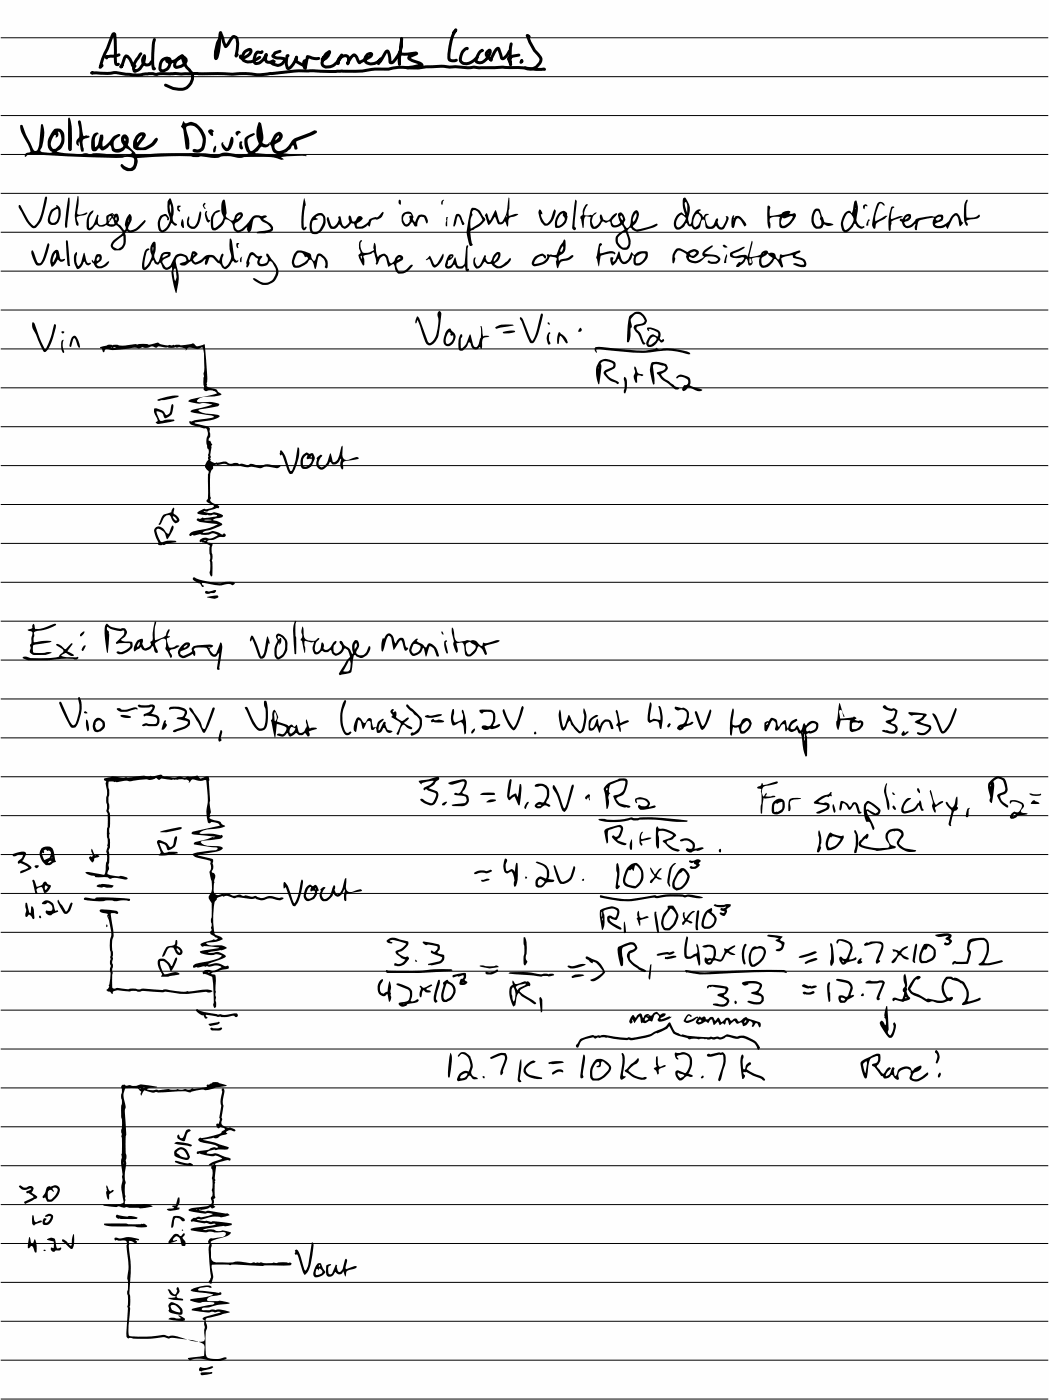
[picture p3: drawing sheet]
<svg xmlns="http://www.w3.org/2000/svg" width="157mm" height="210mm" viewBox="0 0 157 210" stroke-linecap="round" stroke-linejoin="round" font-family="sans-serif">
<path d="M0 0h157v209.6h-157z" fill="#fefefe"/>
<g fill="none" stroke="#000" stroke-width=".15">
<path d="M.1 5.7h156.8M.1 11.5h156.8M.1 17.3h156.8M.1 23.1h156.8M.1 28.9h156.8M.1 34.8h156.8M.1 40.6h156.8M.1 46.4h156.8M.1 52.2h156.8M.1 58h156.8M.1 63.9h156.8M.1 69.7h156.8"/>
<path d="M.1 75.5h156.8M.1 81.3h156.8M.1 87.2h156.8M.1 93h156.8M.1 98.8h156.8M.1 104.6h156.8M.1 110.4h156.8M.1 116.3h156.8M.1 122.1h156.8M.1 127.9h156.8M.1 133.7h156.8M.1 139.6h156.8"/>
<path d="M.1 145.4h156.8M.1 151.2h156.8M.1 157h156.8M.1 162.8h156.8M.1 168.7h156.8M.1 174.5h156.8M.1 180.3h156.8M.1 186.1h156.8M.1 191.9h156.8M.1 197.8h156.8M.1 203.6h156.8M.1 209.4h156.8"/>
</g>
<path d="M29.9 204.7l-.1 .3a.31 .31 0 0 0 .2 .2 .31 .31 0 0 0 .3 0l1.4-.4 .2-.2-.2-.1a2.33 2.33 0 0 1-1.7 .1zM17.2 185.3l-.1 .2 .2 .2 .2-.1 .2 .1h.6a.51 .51 0 0 1 .6 .1 .51 .51 0 0 1 0 .6l.1 1.1a9.4 9.4 0 0 1 0 3.9 6.1 6.1 0 0 1 0 2.3 4.1 4.1 0 0 1 0 1.9l.1 .3-.2 3.9a.39 .39 0 0 0 .1 .4 .39 .39 0 0 0 .5 .1l1 .1a17.5 17.5 0 0 0 4-.3l.4 .1a.66 .66 0 0 0 .8 .1l2.9 .3a3.4 3.4 0 0 1 2 .7v.4l-.1 1.2-2.4 .4a.4 .4 0 0 0 .3 .3 .4 .4 0 0 0 .5-.1 5.4 5.4 0 0 1 2.8 .2 3.9 3.9 0 0 0 2.1-.3l.1-.2h-.4a3.4 3.4 0 0 1-2.5 0 3.6 3.6 0 0 1-.3-2.2l.1-1.8a1.36 1.36 0 0 0 0-1.5 .6 .6 0 0 1 .8-.5l2.8-.8v-.1a3.3 3.3 0 0 0-2.2-.2l-.4-.1-1.3 .1h-.2l-.1-.2a1.36 1.36 0 0 1 1.1-.2 8.8 8.8 0 0 1 3-.6l.1-.1-.8-.2a1.04 1.04 0 0 0-1 0h-1.3l-.3-.1v-.2l.3-.3 .4-.2 1.3-.2 .1-.4-.4 .1-2.8-.3h-.2v-.2l.1-.2a2.81 2.81 0 0 1 1.8-.1l.1-.1a1.69 1.69 0 0 0-1.8 0l-1.3 .5a.32 .32 0 0 0 .4 .2l2.4 .3 .5 .1v.1l-1.1 .3-2.3 .4-.1 .1 .1 .1a2.59 2.59 0 0 0 2.1 .2h1.3l.2 .2-.4 .2-2.9 .6-.1 .2 2.4 .4 .7-.2 .4 .1 .5-.1 .3 .1-2.6 .9-.1 .2 .3 .2-.1 .3 .2 .6-.1 .5v1.5a2.61 2.61 0 0 1-2.1 0l-2.5-.7-.8 .1-.9-.2a17.8 17.8 0 0 1-4.9 .2l-.1-.2-.1-.6 .3-3.3-.1-.3 .1-.9-.1-1.1v-.8a21.5 21.5 0 0 0-.1-6.4v-.6h.3l.7 .3 .2-.2-.2-.3 .4 .1 .1-.2a4.1 4.1 0 0 0-2.9-.1zM25.2 197.4l1.6 .3a.95 .95 0 0 0 .9-.2l-.1-.2-.8-.4h-.1l.3 .4h-.7a.95 .95 0 0 0-1.1 .1zM25.6 195.4a1.08 1.08 0 0 1 1.4 1h-.4a.96 .96 0 0 1-1.1-.9zM25.4 195.1l-.2 .3 .1 .6-.1 .2a2.36 2.36 0 0 0 1.8 .6h.1a.89 .89 0 0 0-.3-1.4l-.6-.3a.53 .53 0 0 0-.8 0zM25.1 193a1.37 1.37 0 0 0 1.1 1l.1 .1-.3 .1-.8 .1a4.5 4.5 0 0 0 2.2 .3l-.1-.2h-.2a.47 .47 0 0 1-.7-.5l.2-.1a.69 .69 0 0 0 0-1.1 .42 .42 0 0 0-.1 .6 .4 .4 0 0 1-.5 .4l-.6-.7zM33.2 163v.7a2.73 2.73 0 0 0-.1 1.8 5.1 5.1 0 0 0-.2 2.1l-.2 .6h-.3a.38 .38 0 0 0 .1 .5 .38 .38 0 0 0 .5 0l.5 .1 .2 .2a2.91 2.91 0 0 1-2 1l-.8 .2a1.08 1.08 0 0 1-1 .1l-.2 .3 .2 .3 2.2 .5 .5 .3-.3 .1a1.07 1.07 0 0 0-1 .3l-1.8 .3v.3l.3-.1 .3 .1a3.7 3.7 0 0 0 2.2 .3l.9 .4-.1 .1a3.6 3.6 0 0 0-1.8 .8h.7l-.4 .3v.2a1.69 1.69 0 0 1 .1 1.6 3.4 3.4 0 0 1 0 1.8 1.11 1.11 0 0 1-.1 1.2 .7 .7 0 0 1-.5 1.1l-.6 .1a4.8 4.8 0 0 0-2.3 .4l.1 .3 .5 .1 1.9 .3 .6-.1 .5 .2-1.7 .4-.3-.1-.6 .2h-.2l-.4 .3a.22 .22 0 0 0 .1 .3 .22 .22 0 0 0 .2-.1l.9 .2a1.13 1.13 0 0 0 1 0l.7 .2 .6-.1 .2 .2-3.5 .5-.3 .1 .1 .3a6.8 6.8 0 0 0 2.9 .2l.6 .1 1.3-.1 .3 .1 .1 .2a1.34 1.34 0 0 1-1.4 .6l-.6 .1a.55 .55 0 0 0-.6 .3 .55 .55 0 0 0 .1 .6 9.8 9.8 0 0 0 .1 3.5l.1 .7a1.54 1.54 0 0 1-.3 1.4l.3 .2 .3-.1-.1-.1a2.23 2.23 0 0 0 0-1.8v-.8h2.5l.2 .1a8.7 8.7 0 0 1 3 0l1.9 .1 .3-.1h3.8l.2-.3-.2-.1h-.2l-.9-.1-.9 .2-.5-.1-.2 .1h-1.2l-.5-.1h-.8l-.2-.1-.6 .2a5.8 5.8 0 0 0-2.9-.1l-1.4-.1a1.33 1.33 0 0 1-1.5-.5 4.3 4.3 0 0 1 .1-2.1l-.2-.4a3.1 3.1 0 0 1 1.9-.7l.7-.3 .5-.4a2.59 2.59 0 0 0-2-.2 2.99 2.99 0 0 0-2-.2l-.2-.1 3.1-.5a1.38 1.38 0 0 0 1.2-.3l-.1-.1-.5-.1-2-.2-.5 .1-.8-.2-.1 .1-.9-.1-.3-.2h1a3.9 3.9 0 0 1 2.6-.3l1.2-.4-.3-.2-.1 .1-2.6-.5-.6 .1-.8-.2v-.1a2.51 2.51 0 0 0 1.6-.3 .39 .39 0 0 0 .7-.1l-.3-.3 .1-.4-.1-.4 .3-.2a6.4 6.4 0 0 1 0-2.7 4.5 4.5 0 0 1 .1-2l-.1-.3 .8-.4a2.08 2.08 0 0 1 1.5-.2v-.3l-1.9-.7-.3-.1-.7 .1-.6-.1 .2-.3 .2-.1a.75 .75 0 0 1 .9 0l.3-.1 1.4-.1 .2-.2-2-.8-1.8-.4 1.6-.3a.76 .76 0 0 0 1-.3l1-.3-.1-.2a.53 .53 0 0 1 .7-.3l.5 .1 .1-.1-.1-.2-.6-.2a1.11 1.11 0 0 1-1.4-.8l.1-.4v-.7a3.2 3.2 0 0 0 .1-2.1l.3-1.5-.1-.3-.1-.1zM47.5 189.2a2.58 2.58 0 0 0-.6 1.7 .68 .68 0 0 0 1 .2 1.03 1.03 0 0 0 .8-.8l-.4-.4-.3-.8zM48.8 189.4a1.87 1.87 0 0 0 .3 1.7l.6-.1 .5-.6a.66 .66 0 0 0 .6 .4 .66 .66 0 0 0 .6-.5l.3 .8v-.1a.87 .87 0 0 1 1.1-1l.4-.2 .2-.2a1.21 1.21 0 0 0-1.2 .2l-.4 .2-.1-.1 .2-1.2-.1-.3-.2 .2-.4 1.4-.3 .4a.71 .71 0 0 1-.4-.9l-.3-.2-.5 1.2-.2 .2h-.2a.91 .91 0 0 1 .3-1.4l-.2-.1zM47.3 190h.2l.2 .2 .1-.3a.45 .45 0 0 1 .5 .5 .45 .45 0 0 1-.6 .4h-.4l-.1-.3zM44.2 187.1v.3a.23 .23 0 0 0-.1 .3 .23 .23 0 0 0 .4 .1l.3 1a4.4 4.4 0 0 0 .8 2 2.93 2.93 0 0 0 1-2.1l.3-2.2v-.4l-.2-.1-.2 1.1a7.9 7.9 0 0 1-.6 2.9l-.2 .2a.92 .92 0 0 1-.4-.9 5.6 5.6 0 0 0-.8-2.2zM47.8 189.3l.1 .1v.2h-.2zM4.4 185.2l-.2 1.6h.2l.2-.3h.2l.2 .2 .3 .8 .2-.1a3.2 3.2 0 0 0-.3-1.9l-.4 .7h-.1l-.2-1zM7.1 185.5v.1l.9 .2v1l-.3-.1-.1 .2 .2 .4a.34 .34 0 0 0 .5-.1h.2a.41 .41 0 0 0 .7-.4h-.7l-.1-.7a.76 .76 0 0 0-.4-.8 .76 .76 0 0 0-.9 .2zM6.5 187.1v.1h.3zM26 184.8l-.8 1.2a1.66 1.66 0 0 0 1.3-.3h-.6a.55 .55 0 0 1 .5-.7 .55 .55 0 0 1 .6 .6l.3 .9a.44 .44 0 0 0 .5-.3 .44 .44 0 0 0-.2-.5l-.3-.4 .1-.2a.38 .38 0 0 0 .2-.5h-.2a.39 .39 0 0 1-.3 .3 .39 .39 0 0 1-.4-.1l-.3-.1zM9.3 185.5v.3l1.4 1.1a1.25 1.25 0 0 0 .4-1.4l-.1-.8-.2 .6-.1 1-.1 .2-.5-.5a1.04 1.04 0 0 0-.8-.5zM15.6 183.2v.2l.9 .1 3.4 .1a4.7 4.7 0 0 0 2.1 0v-.1a.71 .71 0 0 0-.7-.3h-.4a4.5 4.5 0 0 1-2.2-.1zM25.9 182.1l-.3 1.3 .1 .4 .3-.3v-.4a.8 .8 0 0 1 .4-.8l.5 .1 .4 .4 .3-.1a.91 .91 0 0 0-1-.7zM4.8 182v.8a.59 .59 0 0 0 .3 .7l.2-.3 .9-.3 .1-.2a.73 .73 0 0 0-.8 .2 .58 .58 0 0 1-.4-.7l-.1-.3zM6.7 182a.3 .3 0 0 0 .5 0h.4a.92 .92 0 0 1-.7 1l-.2-.1 .3-.4-.2-.2a.55 .55 0 0 0-.4 .8 .55 .55 0 0 0 .9 .2 1.28 1.28 0 0 0 .6-1.4 .76 .76 0 0 0-1.2 .1zM17.4 181.9a.41 .41 0 0 0 .1 .4 .41 .41 0 0 0 .5 .1l2.1 .1 .3-.1 .2-.2a1.87 1.87 0 0 0-1.5-.1zM30.1 205.5l-.1 .2 .2 .1 1.5-.2 .1-.1-.1-.1zM18.3 162.4l-.2 .3 .1 .8a2.29 2.29 0 0 0 0 1.4l-.1 .6 .1 1.8a4.8 4.8 0 0 1-.1 2.1 11.9 11.9 0 0 1 .1 3.4v.3a5.9 5.9 0 0 0 .1 2.7l-.1 .3 .1 .3a7.1 7.1 0 0 0 .2 3.5 2.54 2.54 0 0 1-2 .4l-1 .1 1.8 .3a1.31 1.31 0 0 1 1.2 .1l.5-.1 .3 .1h1.5a1.02 1.02 0 0 0 .9 0l1.1-.2a1.77 1.77 0 0 0-1.6-.3h-2.4l-.1-.3 .1-1a4.6 4.6 0 0 1 0-2.1 5.8 5.8 0 0 1 .1-2.8l-.1-.4a1.93 1.93 0 0 0 0-1.4v-1.8a14.7 14.7 0 0 0-.1-3.9v-.2a3 3 0 0 0-.2-2v-.8l.3-.7h1.7l.6 .5a.38 .38 0 0 0 .1 .6l.4-.8a2.66 2.66 0 0 0 1.7 .2 2.64 2.64 0 0 0 1.7 .1 9.3 9.3 0 0 1 3.6 0v-.1a3.4 3.4 0 0 1 2.1-.2l1.5-.4 1.7-.3-.8-.3a1.36 1.36 0 0 0-1.6 0l-.2 .2h-.3v.3l-1.1 .2a1.42 1.42 0 0 1-1.2 0l-.4 .2-.6-.1-.5 .1-.6-.1-1.1 .1a1.05 1.05 0 0 0-1 0l-1.6 .1-.9-.1a.95 .95 0 0 1 1.1-.3h.3l.1-.1-1.4-.3a4.2 4.2 0 0 0-2 .1h-.9a.35 .35 0 0 1-.6-.2zM26.6 179.3l-.3 1.1-.6 .1 .3 .3-.7 .1-.3 .2a2.16 2.16 0 0 0 1.8-.1v-.3h-.3a1.68 1.68 0 0 0 .3-1.5zM2.9 177.5l-.1 .1a1.05 1.05 0 0 0 1.6 .3h.3l-.2 .2-.5 .2v.3a1.01 1.01 0 0 1 1 .7l-1.3 .6v.2l.1 .1 1.7-.9v-.3l-.8-.5a.5 .5 0 0 0 .3-.6 .5 .5 0 0 0-.5-.4 1.03 1.03 0 0 1-1.5-.1zM7 177.7l-.3 .9-.3 .5v.2l.3-.1 .2 .2a.64 .64 0 0 0 .4 .5 .64 .64 0 0 0 .7-.2 1.85 1.85 0 0 0 .9-1.9 .89 .89 0 0 0-1.3-.2h-.3zM7.3 178.2l.3-.1 .4 .3v-.1l-.1-.4a.45 .45 0 0 1 .6 0 .45 .45 0 0 1 0 .6l-.6 .8a.43 .43 0 0 1-.7 .1l-.1-.8zM16 177.4v.7a1.48 1.48 0 0 0 .2 1.4h.1a.81 .81 0 0 1 .2-.9l.5-.4-.2-.1-.2 .2a.93 .93 0 0 1-.6-.9zM26.2 173.8v.1a4.1 4.1 0 0 0 2.7 .5 .48 .48 0 0 0-.8-.2zM26.2 172.2a.69 .69 0 0 0 .5 1.1l.7 .2a.58 .58 0 0 0 .7 .1 .58 .58 0 0 0 .3-.5 1.49 1.49 0 0 0-1.5-1.4zM26.6 172.3a.8 .8 0 0 1 .8-.2 .8 .8 0 0 1 .5 .7l.2 .4a1.57 1.57 0 0 1-1.5-.5l-.2-.2zM26.1 171.1l.4 .2 1.6 .2a.44 .44 0 0 0 .6 0v-.1l-.4-.2a4.5 4.5 0 0 0-2.1-.2zM26.6 169.9a.47 .47 0 0 0 .3 .7l.7 .2 .2-.7a1.28 1.28 0 0 1 .7-.9l-.2-.2a.85 .85 0 0 0-.7 .9l-.1 .3a.33 .33 0 0 1-.4 .2 .33 .33 0 0 1-.3-.4v-.2zM29.4 181.1h.1zM20.8 162.9h.3zM105.9 157.8l-.1 .1a.37 .37 0 0 0 .6 .3l.7-.2a.73 .73 0 0 1 .8-.1 .22 .22 0 0 1 .3 .1 5.3 5.3 0 0 1-.6 3.1l-.1 .6 .2 .1 .2-.3 .2-.9a5.1 5.1 0 0 0 .5-2.6 .46 .46 0 0 0-.3-.4 .46 .46 0 0 0-.4 0 .89 .89 0 0 0-.9 .1zM68.8 157.6l-.3 .4 .2 .2a.63 .63 0 0 1 .5-.5 .63 .63 0 0 1 .6 .3 1.98 1.98 0 0 1 .3 2.4 1.33 1.33 0 0 0-1.7 1.3l.2 .1 .6-.1a.89 .89 0 0 0 .9-.6l.2-.1 .2 .1a.72 .72 0 0 0 1 .4l-.2-.2a.87 .87 0 0 1-.7-.6 .87 .87 0 0 1 .1-.9l-.1-1a1.46 1.46 0 0 0-1.6-1.3zM128.9 158.9a4.4 4.4 0 0 0 .3 2.1l.2 .4h.2l.3-1.3a2.92 2.92 0 0 1 .5-1.7l.9-.3a.76 .76 0 0 1-.6 1.1l-.2 .2a4.1 4.1 0 0 1 1.4 1.6v.1a.35 .35 0 0 1 .4 .3 1.26 1.26 0 0 0 1.2-.5l.1 .1a.72 .72 0 0 0 .9 .6 1.48 1.48 0 0 1 .1-1.2 1.04 1.04 0 0 1 1.7 0v.5a.54 .54 0 0 0-.2 .6 .54 .54 0 0 0 .6 .3 2.18 2.18 0 0 0 1.9-.7 .38 .38 0 0 0 .3-.6h-.1a2.77 2.77 0 0 1-2.1 1l-.2-.2a1.11 1.11 0 0 1 1-1l.3-.3 .1-.5a2.08 2.08 0 0 0-1.4 .8 1.22 1.22 0 0 0-1.1-.7 1.22 1.22 0 0 0-1.1 .8l-.1 .5-.2 .1a1.08 1.08 0 0 1-.1-1.1l-.2-.1h-.1a1.79 1.79 0 0 1-1 1.3 1.7 1.7 0 0 1 .7-1.2l-.1-.1a.65 .65 0 0 0-.7 .6l-.4 .3-.6-.7a.38 .38 0 0 1-.2-.3 .38 .38 0 0 1 .1-.4 1.37 1.37 0 0 0 .2-1.6l-.8 .1-1.6 .9zM111 157.8a5.3 5.3 0 0 0 0 3.2l.1 .5a.39 .39 0 0 0 .3-.3 .39 .39 0 0 0-.1-.4v-.3l.4-.1 1 .6a2.92 2.92 0 0 1 1.5 .7h.3v-.1l-.3-.3-.7-.4a4.2 4.2 0 0 1-1.7-.9l.1-.4 .5-.3-.1-.3-.3 .1a1.01 1.01 0 0 0-.5 .9l-.1 .1-.2-.2a3.3 3.3 0 0 1 .1-1.7v-.2zM101 157.6a.81 .81 0 0 0 .5 1v-.2l-.2-.3a1.14 1.14 0 0 1 1.9 .6 2.32 2.32 0 0 1-.6 1.9l-1.2-.4a.63 .63 0 0 0-.1 1.1 .66 .66 0 0 0 .6 .4 .66 .66 0 0 0 .6-.5 .54 .54 0 0 1 .8 0l.3-.1v-.1l-.6-.3a2.38 2.38 0 0 0 .2-2.8 1.5 1.5 0 0 0-1.6-.3zM89.1 158.7a2.55 2.55 0 0 0-.6 2.8l.2 .2a2.46 2.46 0 0 0 2.3-1 .97 .97 0 0 0 0-1.6 1.47 1.47 0 0 0-1.9-.4zM94.4 159.3l-.9 .9a4 4 0 0 0 3 1.4l.3-.2-.1-.2a2.66 2.66 0 0 1-2.6-1l.8-.8a.73 .73 0 0 0 .6-1zM78.7 159.5a.99 .99 0 0 0-.3 1 .99 .99 0 0 0 .8 .7l1.2 .3 .7-.1v-.1l-1.3-.3a.89 .89 0 0 1-1-1.1l.7-.6 .6-.4a.5 .5 0 0 0-.8 0zM78 158.5l-.2 .6-.3 2.6a.31 .31 0 0 0 .5 .2l-.2-.4 .2-1.7zM105 161.1l-.1 .3h.3l.1-.4zM87.3 157.9l-.4 2.9a.5 .5 0 0 0 .1 .6l.3-.2a5.5 5.5 0 0 1 .2-2.5l.1-.3a.46 .46 0 0 0-.2-.5zM72.2 161.1l.1 .3h.2v-.3zM140.5 160.6v.2a.31 .31 0 0 0 0 .5 .51 .51 0 0 0 .1-.8zM101.5 160.5l.1 .2a.72 .72 0 0 1 .8 .3l-.5 .4a.6 .6 0 0 1-.4-.9zM69 160.9a.69 .69 0 0 1 1-.2 .77 .77 0 0 1-1.2 .6zM67.4 157.6l-.3 2.1v1.6l.2-.1 .1-.4a6.3 6.3 0 0 0 0-3.2zM93.1 157.6l-.1 .2a7.4 7.4 0 0 1-.2 3.4l.1 .3a.55 .55 0 0 0 .7-.2v-.2h-.2l-.2-.3 .1-.6a3.4 3.4 0 0 0-.1-2.5zM73.5 158.2l-.2 .1 .2 .2a3.8 3.8 0 0 1 1.9-.5l.1 .1a5.4 5.4 0 0 1-.6 2.2v.6l.3-.2 .1-.2-.1-.2a5.5 5.5 0 0 0 .7-2.2l-.2-.4a1.87 1.87 0 0 0-1.8 .3zM82.7 160.5v.3h.1a1.37 1.37 0 0 1 1.4-.3l.1-.1a.85 .85 0 0 0-1.4 0zM98.3 158.1l-.1 1 .1 .5-.4 .3 .3 .4 .2 .5 .2-.1a.66 .66 0 0 1 .7-1l.3-.1v-.1l-.1-.1-.7 .3a1.06 1.06 0 0 1-.4-1.2v-.4zM89.2 159.1l.2-.1h.2l.1 .4-.4 .3h.4a.56 .56 0 0 0 .3-.7l.1-.1h.2l.4 .4a.65 .65 0 0 1 .4 .5 .65 .65 0 0 1-.3 .6 1.78 1.78 0 0 1-2.1 .9 2.23 2.23 0 0 1 .5-2.2zM129.3 159.1l.2-.2h.2l-.2 1.7a2.29 2.29 0 0 1-.2-1.5zM82.1 159.1l.1 .2h.6l1.6-.3a2.25 2.25 0 0 0-1.8-.1zM140 157.2l-.1 .2a.96 .96 0 0 1 .2 1.4l-.1 .3 .3 .1a1.37 1.37 0 0 0-.2-2zM86.8 155.6l-.6 .8v.3l.3 .1 .2-.3a1.26 1.26 0 0 1 1.2-1l.8-.2 .4 .2 .1-.1a.36 .36 0 0 1 .5 0l.4-.1h.7a11.3 11.3 0 0 0 4.9 .2 6.2 6.2 0 0 0 2.6-.9v.1a4 4 0 0 0 1.9-1.1 2.5 2.5 0 0 0 .9 1.3l1.7 .5a1.34 1.34 0 0 0 1.2 .1l.6 .1 1.1-.1 .3 .1 .5-.1 .3 .1a1.27 1.27 0 0 1 1.1 0l.6-.3a.67 .67 0 0 1 .9 0 2.21 2.21 0 0 0 1.7 .1h.3a2.57 2.57 0 0 1 2 1.6l.2 .1 .1-.3a2.99 2.99 0 0 0-3.2-1.7h-.3l-1-.2a.8 .8 0 0 0-1 .2l-.4 .2a1.19 1.19 0 0 0-1.1 0l-.3-.1-.4 .1-3.3-.3a.67 .67 0 0 0-.8-.1l-.2-.2a1.36 1.36 0 0 1-1.1-1l-.3-.6-.2-.1-.2 .3a3.7 3.7 0 0 1-1.9 1.1 7.5 7.5 0 0 1-3.6 .9h-.3a5.4 5.4 0 0 1-2.5-.2 3.8 3.8 0 0 0-1.9-.1 5.4 5.4 0 0 0-2.9 .6zM132.7 150.6l-.2 .4a1.97 1.97 0 0 0-.1 1.4l.2 .4-.1 .6-.6-.6-.2 .3 .1 .4a5.5 5.5 0 0 0 1.3 1.9l.3-.1a2.53 2.53 0 0 0 .6-2.1l-.1-.2-.2 .2a1.99 1.99 0 0 1-.5 1.8 .59 .59 0 0 1-.2-.9l-.2-3.5zM31.5 153.9l.1 .2 .1 .1 1 .1 .3-.1 .2-.3-.1-.1-.5 .1-.9-.1zM102.9 151.9l-.6 1a1.3 1.3 0 0 0 1.7-.3l.3-.2h.1l-.1 .2a.46 .46 0 0 0 0 .6 .46 .46 0 0 0 .7 0h.1a.52 .52 0 0 1 .9-.1l.5-.5 .1 .1 .2 .7 .6-.5 .3 .5 .5-.2 .3 .2 .2-.7h.2l.3 .7 .7-.6a.49 .49 0 0 0 .8 .3 .42 .42 0 0 1 .5 .5 1.03 1.03 0 0 0 .9-.8 .47 .47 0 0 1 .5 .3 .47 .47 0 0 1-.1 .5l.2 .1 .4-.5h.1h.2l.2 .6a.46 .46 0 0 0 0-.8l-1.7-.6a.48 .48 0 0 0-.8 .2l-.1 .1a.34 .34 0 0 1-.4 .2 .34 .34 0 0 1-.3-.3 .42 .42 0 0 0-.4-.2 .42 .42 0 0 0-.3 .3 .41 .41 0 0 1-.5-.3h-.5l-.6 .6-.4-.6h-.2l-.3 .4-.2-.2a.49 .49 0 0 0-.5-.4 .49 .49 0 0 0-.4 .4h-.4l-.1-.4h-.3a.29 .29 0 0 1-.2 .1 .29 .29 0 0 1-.3-.2l-.2 .2-.1-.1h-.3a2.25 2.25 0 0 1-1.4 .5l.1-.3a.4 .4 0 0 1 .4-.4l.2 .2h.1a.37 .37 0 0 0-.2-.4 .37 .37 0 0 0-.4 .1zM31.2 153.3l.3 .3 1.1-.2 .3-.3-.2-.2zM94.6 152l-.3 .4a.52 .52 0 0 0 .1 .8l.3-.2-.1-.4 .4 .5 .5-.8 .2-.1 .3 .9 .8-.1a.73 .73 0 0 1 .8-.1l.3-.9a.38 .38 0 0 1 .6-.1 .38 .38 0 0 1 0 .6l-.1 .1a.7 .7 0 0 0 1.1 .2l.8-.4 .1-.2a.85 .85 0 0 0-.8 .2l-.6 .2-.1-.2a.78 .78 0 0 0 .7-.7h-.5l-.3 .2-.2-.1a.52 .52 0 0 0-.5-.3 .52 .52 0 0 0-.5 .4 .31 .31 0 0 1-.3 .1 .31 .31 0 0 1-.2-.2l-.5 .1-.3 .4-.3-.5a.62 .62 0 0 0-.8 .5h-.1l-.3-.4zM111.6 152.7l.1 .2-.3 .2v-.1zM104.6 152.7l.1-.1 .3 .2-.3 .2h-.2zM96.6 152.3a.28 .28 0 0 1 .4 .2l-.3 .3-.2-.1zM29.4 151.1l-.1 .1a1.4 1.4 0 0 0 1 .8l.1-.1a.47 .47 0 0 0 .6 .5l.1-.1-.3-.2v-.2l.5 .1a7.4 7.4 0 0 0 3.7 0l.2 .2a.28 .28 0 0 0 .4-.2 .28 .28 0 0 0-.3-.3h-.3a4.3 4.3 0 0 1-2.2 .1h-.3a6.2 6.2 0 0 1-3-.8zM96.8 152.1h.3zM80.8 149.3l-.1 .1 .2 2.2 .3-.3v-1.6l-.2-.3zM15.6 116.5v.3l.3 .2-.1 .5a3.6 3.6 0 0 1 .1 2.1v.4a2.18 2.18 0 0 1 0 1.4l.2 .4-.1 3.2a4.3 4.3 0 0 1-.1 2.4 3.4 3.4 0 0 1-.1 2.1v1l-.1 .4h-.2l-2.2-.4-.5 .1a1.63 1.63 0 0 0 1.3 .5l.2 .2h.9a1.47 1.47 0 0 1 1.3 .2 3.1 3.1 0 0 1 2.1 .1l.5-.1a1.04 1.04 0 0 0-1.4-.3l-1.2-.2-.4-.1v-.3a1.09 1.09 0 0 0 .1-1.1 4.2 4.2 0 0 0 0-2.2 4 4 0 0 0 .1-2.3l.1-.2-.1-.7 .2-.4a6.8 6.8 0 0 0-.2-2.5l.1-.6-.2-1.2 .2-.5-.2-1.9h.6l.7 .1a3.8 3.8 0 0 1 2.1-.2h.3a6 6 0 0 1 2.5-.1l.9-.4 .5 .3 .4-.2 .8 .1a1.06 1.06 0 0 0 .9 .1h.7l.6-.1 .5 .1h.1l.5 .2v.3a.86 .86 0 0 1 1.1-.4l.7 .1 .7-.1 .2 1a10 10 0 0 1-.1 3.7l.2 1.6 .2 .1 .2-.1a1.27 1.27 0 0 1 1.4 .5l-4.2 1v.2l.2 .1 3.3 .3-3.1 1v.2l3.1 .4 .3 .1 .1 .1-.2 .2-1.3 .2a4.8 4.8 0 0 0-2.3 .5l.5 .4 2.1 .5 .1 .2v.4a1.33 1.33 0 0 1-.1 1.2l.1 .5a4 4 0 0 1 .1 2.5 .82 .82 0 0 0-.1 1.3l.2 .3v.5a4.4 4.4 0 0 1-.1 2l.1 .7-.1 .5a.45 .45 0 0 1-.2 .6l.1 .3 1.1 .7-.3 .1h-.3l-.8 .3a1.66 1.66 0 0 0-1.2 .5 .38 .38 0 0 0 .6 .2l2.2 .2-2.6 .5-.3 .1v.1a3.5 3.5 0 0 0 2.6 .3l.7 .2v.1l-.3 .3-.8 .2-2.8 .6-.4 .4v.2l.1 .1 2.1-.3a.64 .64 0 0 0 .7 0 1.5 1.5 0 0 1 1.3 .1 1.72 1.72 0 0 1-1.9 .5 .66 .66 0 0 0-.8 .5l.1 .1h.1l.9 .3 .3 .2 .2 2.5v1.2l-.1 .4 .2 .5 .2-.2 .1-.4-.2-.6 .1-.4-.1-.4 .1-.4-.1-.2 .1-1.9-.1-.4-.6-.3 .2-.1 2.4-.7a.28 .28 0 0 0-.1-.4 .28 .28 0 0 0-.4 .1l-.2-.1a2.16 2.16 0 0 0-2.2-.1l-.2-.1 2.3-.9 .4-.2a1.52 1.52 0 0 0-1.8-.6h-.9l1.9-.4 .1 .1 .8-.4a1.93 1.93 0 0 0-1.7-.4 1.2 1.2 0 0 1-1.3-.4l1.5-.2 .9-.3-.3-.4-.7-.2-.2-.3a12.2 12.2 0 0 1 .1-4.8l.3-.5a3.2 3.2 0 0 1 2.6 0 2.15 2.15 0 0 1 1.6 0l.9 .2 .6-.1 .5 .2a2.66 2.66 0 0 0 1.7-.2l.7 .1a.96 .96 0 0 0 1.3-.2l-.2-.1-.4 .1-1.1-.3-.6 .1a1.6 1.6 0 0 1-1.9-.1 1.63 1.63 0 0 1-1.4-.1l-.4 .1-.5-.2-.3 .1a1.91 1.91 0 0 1-1.6-.3l-.5 .2-.2-.1-.5 .2a.73 .73 0 0 1-.7-.3 .73 .73 0 0 1-.1-.8l.1-.9-.1-.1 .2-.8-.2-.4a.3 .3 0 0 1-.3-.3 1.52 1.52 0 0 0 .1-1.3v-.5l-2.2-.6 1.1-.2a4.6 4.6 0 0 0 2.6-.8l-.3-.3-1.5-.1a1.31 1.31 0 0 1-1.4-.6l.6-.2 2.4-.3 .2-.3-.1-.2h-.2a7 7 0 0 0-2.9-.2l-.2-.1v-.1a7.5 7.5 0 0 1 3.1-.7l.7-.2-.6-.4a1.56 1.56 0 0 0-1.2-.6l-.6-.3 .2-.2-.1-.2 .2-.4-.2-1.4v-.4l-.2-3.5a.84 .84 0 0 0-.9 .1l-.3 .1-.5-.4-.9 .2h-.6a.69 .69 0 0 1-.9 0h-.4a3.7 3.7 0 0 1-2-.1l-.1 .1a1.32 1.32 0 0 0-1.3-.2l-1.4 .1a1.75 1.75 0 0 0-1.3 0l-1.5 .2-.2-.1-.4 .1h-.4a3.8 3.8 0 0 0-2.5 .1zM105.9 147.6l-.1 .2 .1 .2 .3-.3 .1 .1a.64 .64 0 0 1 .8 0l1.4 .2 .1 .3a.59 .59 0 0 1-.8 .4l-.3 .1-.1 .2 1 .5a.43 .43 0 0 1 .3 .5 .43 .43 0 0 1-.5 .3l-1.2-.1h-.3v.2a2.7 2.7 0 0 0 2.1 .1 .68 .68 0 0 0 .3-.8 .68 .68 0 0 0-.6-.5l-.2-.2 .1-.1a.72 .72 0 0 0 .3-1.2l-.5-.1a5.3 5.3 0 0 0-2.2-.1zM76.7 146.8l.1 .5a1.29 1.29 0 0 0-.6 1.6l.6 1.7 .3-.1 .1-.8a1.21 1.21 0 0 1 .5-1l.4 .4 1.9 1.2 .2-.1a3.5 3.5 0 0 0-1.6-1.2l-.8-.6a2.37 2.37 0 0 1 1.5-.8 .47 .47 0 0 0-.1-.6 .47 .47 0 0 0-.5-.1l-.5 .1a1.37 1.37 0 0 1-1.2 .2zM59.4 147.2v.2l1.1 .5a.99 .99 0 0 1 .8 1.5 .77 .77 0 0 1-.9 .6l-.7 .1a.6 .6 0 0 0 .4 .6 .6 .6 0 0 0 .6-.1l.3-.3 .7-.1a.94 .94 0 0 0 1-.5l-.3-.1a.85 .85 0 0 1-.9 .2v-.1a1.37 1.37 0 0 0-1-2.2l-.8-.3zM136.8 146.5l-.5 .7a.89 .89 0 0 0-.2 1.2 3.5 3.5 0 0 0 1.7 1l.3 .1a1.09 1.09 0 0 0 1.4 .4 2.84 2.84 0 0 0 2.5-.1 .44 .44 0 0 0 .4-.1 .44 .44 0 0 0 .2-.5h-.2a.61 .61 0 0 1-.6 .1 .61 .61 0 0 1-.3-.6 1.61 1.61 0 0 1 .5-2.2l.5 .2a2.13 2.13 0 0 1 1.7 3.3l-.2 .3v.1l1.8-.4 .9-.3v-.3h-.3a2.6 2.6 0 0 1-1.6 .4 2.57 2.57 0 0 0-1.7-3.4l-.2-.1a.27 .27 0 0 1-.5-.1 .94 .94 0 0 0-1.3 .8 2.41 2.41 0 0 0 .5 2.5 1.7 1.7 0 0 1-1.7 .2l-1-.2h-.3l-1.4-.8a.83 .83 0 0 1-.9-.8l.6-1.1 .3-.2a.35 .35 0 0 0 .4 0 .35 .35 0 0 0 .1-.4 .68 .68 0 0 0-.9 .3zM111 147.1a.52 .52 0 0 0 .5 .4 .52 .52 0 0 0 .5-.3 1.89 1.89 0 0 1 1.7 .3 1.01 1.01 0 0 1-1.1 1l-.2 .2 1.1 .3a.51 .51 0 0 1 .5 .6 .51 .51 0 0 1-.7 .4l-1.2-.2-.3 .1a2.1 2.1 0 0 0 2.2 .2 .88 .88 0 0 0 .3-.9 .88 .88 0 0 0-.8-.6l.2-.4a.69 .69 0 0 0 .3-.8 .69 .69 0 0 0-.6-.5 4 4 0 0 0-2.4 .2zM110 149.8l-.1 .4 .2 .1a.27 .27 0 0 0 .2-.3 .27 .27 0 0 0-.3-.2zM125.2 146.5v.3l1.2 .3a.86 .86 0 0 1 .8 .5 .86 .86 0 0 1-.1 .9 .64 .64 0 0 1-.6 .7 .61 .61 0 0 0-1 .1l.2 .8h.7l.1-.1a1.62 1.62 0 0 1 1.1-.7l.2-.3-.1-.1h-.4l.1-.3a1.25 1.25 0 0 0 .1-1.3 1.25 1.25 0 0 0-1.2-.6zM65.6 146.7a8 8 0 0 0-.7 3.1l.2 .3h.1l.3-.2-.2-.2a3.4 3.4 0 0 1 .4-2.2l.1-.8zM135.4 145.8a1.35 1.35 0 0 0 0 1.5 .69 .69 0 0 1-.3 .7v.2a1.08 1.08 0 0 1-.1 1.3h-.4a.74 .74 0 0 0-1 0l.1 .4 .3-.2 .3 .1a1.37 1.37 0 0 0 1.5-.1l.4-.2v-.1a1.19 1.19 0 0 1-.4-1.2l-.1-.3a4.2 4.2 0 0 0-.3-2.1zM66.4 147v.6a2.88 2.88 0 0 0-.2 2.2l.2 .2a1.72 1.72 0 0 0 1.6-2.4l-.9-.8a.53 .53 0 0 0-.7 .2zM56.9 146.7a1.56 1.56 0 0 0 .2 2.3 .65 .65 0 0 0 .9-.2l.2 1.1a.75 .75 0 0 0 .2-1l.1-.2-.1-.1a2.69 2.69 0 0 0-.1-1.7l-.3 1 .1 .4-.6 .4a.5 .5 0 0 1-.6-.2 .5 .5 0 0 1 0-.5 1.71 1.71 0 0 1 .4-1.2v-.2zM129.6 147l-.1 .1a3.6 3.6 0 0 0 2.1 0h.5l-.5 1.3a1.64 1.64 0 0 0-.4 1.2l.2 .1 .3-.2-.1-.2 .8-2.1a.64 .64 0 0 0-1-.4l-.9 .1-.4-.1zM125.9 149.3h.2l.4 .2a.32 .32 0 0 1-.4 .3 .32 .32 0 0 1-.2-.5zM66.8 147.2a1.1 1.1 0 0 1 1 .8 1.1 1.1 0 0 1-.4 1.2l-.6 .4a.61 .61 0 0 1-.4-.9zM135.5 149.3l.1-.1 .1 .2h-.2zM76.7 147.8h.1a2.04 2.04 0 0 1 .1 2.1l-.2-.4v-.5a1.54 1.54 0 0 1 0-1.2zM62.8 147.6l.2 .3-.2 .9 .1 .5 .1-.1 .1-.2a.62 .62 0 0 1 .4-.8 .8 .8 0 0 0 1 .3l-.1-.2-.6-.2 .1-.2 .8-.4-.2-.2-.3 .2a1.22 1.22 0 0 1-.9 .3l-.3-.2zM129 148.8l-.1 .3h.3v-.4zM120.2 148.5l-.1 .1 .3 .3h.8l.7-.3v-.1l-.2-.2a1.75 1.75 0 0 1-1.4 .1zM15 136.2l-.1 .1a.57 .57 0 0 0 .6 .4l.6 .1-.1 .3 .3 .8a5.2 5.2 0 0 1 .1 3.2v.4a7 7 0 0 1 .1 2.5v.2a.87 .87 0 0 1 0 .9 5.3 5.3 0 0 1-.2 2.4v.4l-.4 .3 .3 .2a.6 .6 0 0 1 .6 .4 .81 .81 0 0 1 1.2-.5 3.8 3.8 0 0 0 2 0l.8 .1 .5-.1 .6 .1a9.3 9.3 0 0 0 2.9 0l.8 .1a11.1 11.1 0 0 0 4.7 0l.5-.1a.73 .73 0 0 0 1-.1 3.9 3.9 0 0 0-2.5 0l-1 .1-.3-.1a9 9 0 0 1-3.2-.2h-.2a9.7 9.7 0 0 1-3.1-.1l-.8 .1a2.27 2.27 0 0 0-1.5 0l-.4-.1a2.65 2.65 0 0 0-1.8 0l-.2-.2v-1.9l.1-.3-.1-.4 .1-.7a1.08 1.08 0 0 1 0-1.1l-.1-.2 .1-.6a4.7 4.7 0 0 1 .1-2.6l-.4-3.2a.52 .52 0 0 1 .8 0h.2l.1-.2a1.12 1.12 0 0 0-1.1-.4zM124 147.1a4.8 4.8 0 0 0 0 2.9l.3-.2-.2-2.1 .1-.6-.1-.1zM77.2 147.7l.7-.3 .8-.1-.1 .2-.8 .3-.4 .5-.2-.5zM120.1 147.4l-.1 .1a1.42 1.42 0 0 0 1.3 .4l.2 .1 .7-.2v-.2l-.3-.1a.53 .53 0 0 1-.7 0l-.1 .1-.7-.3zM67.8 146v.3l1.4-.3a.31 .31 0 0 1 .2 .4 .31 .31 0 0 1-.4 .1l-.3 .8a.79 .79 0 0 0 1.2-.3l-.4-.3a1.06 1.06 0 0 0 .2-1l-.5-.1zM69.2 147h.2zM87.7 143.2v.3l.6 .5 .3 .2 .1-.1v-.1a.57 .57 0 0 1 .7 .3l.5 .6a.49 .49 0 0 1 .3 .5 .49 .49 0 0 1-.3 .4l-1.6 .9a.69 .69 0 0 0 1.1-.1 2.85 2.85 0 0 0 1.1-1.1 2.91 2.91 0 0 0-2.1-2.1l-.5-.2zM85.5 146.2l.2 .2 1.7-.4-.2-.1a2.2 2.2 0 0 0-1.7 .3zM97.3 144.4l-.2 1.8 .1 .4 .3-2.1-.1-.2zM76.1 145.7l4.9 .5 .6-.1a1.5 1.5 0 0 0 1.3-.2 .66 .66 0 0 0-.8-.1l-.8-.1a4.1 4.1 0 0 1-1.9-.1l-3-.1zM23.7 143.6a2.01 2.01 0 0 0 .5 2.1l.1 .2-.2 .2 .1 .1h1l1.7-.4a1.13 1.13 0 0 0-1.5-.1l-.7 .1a2.52 2.52 0 0 1-.7-1.9 1.54 1.54 0 0 1 1.5 1.4v.1a3.6 3.6 0 0 0 1-2l-.1-.1-.2 .1-.4 1.1-.1 .1-.2-.2a1.43 1.43 0 0 0-1.8-.8zM102.6 145.2v.3l.1 .1 .1-.1a13.2 13.2 0 0 0 5.1 .2 79.4 79.4 0 0 1 9.8-.1l.1-.1-.5-.3h-5l-6 .3a11.2 11.2 0 0 1-3.7-.3zM72.7 145.4v.3a1.43 1.43 0 0 0 1.8-.5l-.1-.1a1.62 1.62 0 0 1-1.7 .3zM57.8 145.2v.3l.2 .1h4.9l4.8-.4-.3-.1h-1.5l-3.7 .2h-4zM92.6 141.7a2.95 2.95 0 0 0 .1 2.1l.2 .8h.2l.1-.2 .1-.7-.2-.9a.9 .9 0 0 1 .8-1.3 .64 .64 0 0 1 .7-.1 .64 .64 0 0 1 .4 .5l-.2 .2a1.05 1.05 0 0 0-.9 .7 1.05 1.05 0 0 0 .2 1.1l.9 .8a3.2 3.2 0 0 0 1.6 .8l.1-.2a6.6 6.6 0 0 1-2.4-1.8v-.8a1.6 1.6 0 0 0 1.1-.8 .96 .96 0 0 0-1.5-.7zM85 144.5l-.1 .1a1.12 1.12 0 0 0 1.3 .3l1.4-.5a1.53 1.53 0 0 0-1.3 .1l-.6 .1zM71.8 144.6l.2 .1a4.7 4.7 0 0 0 2.6 .1 .38 .38 0 0 0-.7-.2h-1.2l-.5-.1zM112.6 141.8a2.41 2.41 0 0 0-.2 2.8 1.61 1.61 0 0 0 1.6-.7 1.64 1.64 0 0 0 .4-2.1 1.06 1.06 0 0 0-1.2-.1l-.2-.1zM57.9 140.8l.1 .3 .4 .1 .3-.1-.4-.2 .1-.1 .4-.1 2 .6a2.52 2.52 0 0 1-1.6 1.1 .8 .8 0 0 0 .6 .8l.3 .2 .5 .2a1.04 1.04 0 0 1-1.4 .6l-.2 .1a.51 .51 0 0 0 .6 .3 1.76 1.76 0 0 0 1.6-1.1l-.2-.3a1.24 1.24 0 0 1-1.4-.6l.1-.1a2.02 2.02 0 0 0 1.4-1.3l-.1-.3-.9-.2a2.1 2.1 0 0 0-2-.1zM145 140.7a1.93 1.93 0 0 0 0 2l-.4 1.2-1.3 .1a.59 .59 0 0 0-.8 .2l.1 .2 .1-.1a.23 .23 0 0 1 .4 0h1.7l.4-1a1.1 1.1 0 0 0-.1-1.3 1 1 0 0 1 1.1-1.2 1.08 1.08 0 0 1 1.2 .1 2.56 2.56 0 0 1-.1 2.4 2 2 0 0 1-.9 1l.2 .2a5.6 5.6 0 0 0 2.3-.2l1.2-.4-.2-.2-.4 .1a3.8 3.8 0 0 1-2.2 .3v-.1a3.2 3.2 0 0 0 .4-3.3 1.17 1.17 0 0 0-1.2-.3l-1.1 .1zM124.3 141.2l-.1 .1a8.6 8.6 0 0 1 .1 3l.1 .3 .1-.1a1.74 1.74 0 0 0 .3-1.6l-.2-1.4zM102.8 140.2a5.2 5.2 0 0 0-.2 3.2 1.43 1.43 0 0 0 1.6-.3l.4 1.4h.1a5.6 5.6 0 0 0-.1-2.6l-.3-.6a.39 .39 0 0 0 0 .6 .62 .62 0 0 1-.3 .9h-.2a.67 .67 0 0 1-1 .2v-1.2l.2-1.4-.1-.1zM63.3 140.9a.54 .54 0 0 0 .8 .5l1.3 .2a.5 .5 0 0 1 0 .6 .5 .5 0 0 1-.6 .2l-.2-.1-.1 .1a.65 .65 0 0 0 .6 .5l1 .4v.3l-.4 .3-1.6 .4v.1l.2 .1a2.87 2.87 0 0 0 1.7-.3 .91 .91 0 0 0 .4-1.3h-.2a.53 .53 0 0 1-.7-.5 .7 .7 0 0 0 .1-1.1zM125.3 140.7l-.1 .4 .1 .2 .1-.2a.31 .31 0 0 1 .5-.3l.3 .1a1.03 1.03 0 0 1 1.1 1.1l-.4 1.1a.5 .5 0 0 1-.5 .4 .5 .5 0 0 1-.5-.3h-.2a.83 .83 0 0 0 .6 1.2l.2-.1a2.91 2.91 0 0 1 1.5-.6l.2-.1-.1-.3-.6 .3h-.4l.2-.8a1.25 1.25 0 0 0-.3-1.9l-1-.3zM111.4 141.4a3.4 3.4 0 0 0-.1 2.9l.1 .1 .2-.2a3.5 3.5 0 0 1 .1-2.8v-.1zM105.1 141.6a.55 .55 0 0 0 .9 .1h.1a.75 .75 0 0 1 .7 1l-.1 .6-.3 .2-.2-.1a.35 .35 0 0 1-.6-.1 .64 .64 0 0 0 .2 1 .64 .64 0 0 0 .9-.4 .99 .99 0 0 1 1 .1 1.75 1.75 0 0 0 1-1.2l.3-.2a.82 .82 0 0 0 1 .2l-.9-.5 .9-.6v-.2a.53 .53 0 0 0-.6 .3 .74 .74 0 0 1-1 .2 1.83 1.83 0 0 1-.5 1.6h-.3a.56 .56 0 0 1-.6-.3 1.46 1.46 0 0 0-.4-1.8l-.9-.1zM78.4 140.3l.1 2.5a2.47 2.47 0 0 0 0 1.7 .6 .6 0 0 0 .2-.9v-.2a5.5 5.5 0 0 0-.2-3.1zM128.6 143.6l-.3 .5 .1 .2h.3a.26 .26 0 0 0 .3-.4l-.1-.1v-.4zM120.5 144v.3l.3-.1 1.4-.5 .1-.2a2.42 2.42 0 0 0-1.8 .5zM112.7 142.3a1.06 1.06 0 0 1 1.6 0v.1a2.02 2.02 0 0 1-.9 1.6l-.7 .4a1.38 1.38 0 0 1-.2-1.7zM138.2 141.4a3.2 3.2 0 0 0-.5 2.6l.2 .2a1.88 1.88 0 0 0 1.4-.3 1.35 1.35 0 0 0 .7-1.8 1.35 1.35 0 0 0-1.8-.7zM137.1 141.3l-.2 .4-.3 2.1 .2 .4 .2-.2-.1-.3 .3-1.6a.75 .75 0 0 0-.1-.8zM133.6 142.1l.1 .4a.39 .39 0 0 1 .6 .1 .39 .39 0 0 1-.1 .5l-.4 .4a.53 .53 0 0 0-.4 .6h.4l.4-.5a.6 .6 0 0 1 .6-.6 1.02 1.02 0 0 0 1.2 .6 .43 .43 0 0 0-.5-.4l-.3-.2a.38 .38 0 0 1-.3-.4 .38 .38 0 0 1 .3-.4l.6-.4v-.2a2.25 2.25 0 0 0-1.3 .8zM129.4 141.2l-.1 .2 .2 .2 .7-.2a1.32 1.32 0 0 1 1.7 .1l-.7 1.9a.72 .72 0 0 0 0 .8 .39 .39 0 0 0 .4-.2 .39 .39 0 0 0-.1-.4l.2-.3a3.2 3.2 0 0 0 .4-2.1l-.1-.2a3.7 3.7 0 0 0-2.6 .2zM106 143.8h.4l-.2 .2h-.2zM126.1 143.8l.2 .1-.2 .1zM138.3 142.1h.3l.2-.3a.28 .28 0 0 1 .5 0 1.04 1.04 0 0 1 .4 1.1 1.04 1.04 0 0 1-.9 .8l-.3 .1a.45 .45 0 0 1-.6-.1 .45 .45 0 0 1 0-.5l.1-.6zM62.2 143.6v.3h.2zM99.6 143.2l-.1 .4h.3l1.4-.3v-.2a2.49 2.49 0 0 0-1.5 .2zM119.6 143.2l-.1 .1a5.2 5.2 0 0 0 2.4-.5l.3-.2v-.1l-.4-.1zM60.4 150.2l.1 .1zM24.9 141.8l-.4 .6a.8 .8 0 0 0-.2 .9l.4-.3 .2-.6a.69 .69 0 0 1 .7-.6 .69 .69 0 0 1 .7 .7 .55 .55 0 0 0 .9 .3 .55 .55 0 0 0-.2-.9l-.5-.4a.75 .75 0 0 0-.1-.8h-.1a.78 .78 0 0 1-1 .9zM98.3 142.9v.1a.91 .91 0 0 0 .9-.1l.6-.1a1.04 1.04 0 0 0 1.1-.2l-.2-.2a.87 .87 0 0 1-.9 .1l-1.2 .2zM114.9 139.9v.2l1.6 .4-.4 .2v.1a.89 .89 0 0 1 .9 .9l-.3 .2a.54 .54 0 0 0-.6 .4 .83 .83 0 0 0 1.2-.8l.1-.3a.41 .41 0 0 0-.5-.4l-.1-.1v-.1l.3-.4zM140 139.9v.2l.5 .1 1.4-.1v.1l-.3 .2-.1 .1 .5 .3a.27 .27 0 0 1-.1 .4 .27 .27 0 0 1-.4-.2l-.2 .3a.67 .67 0 0 0 .7 .1 .67 .67 0 0 0 .4-.6l-.2-.3 .2-.4a1.12 1.12 0 0 0-1.3-.4zM98 136.5a3.5 3.5 0 0 0 .1 1.8l.3 1.4 .2-.3-.4-2.8 .1-.1zM93.4 138v.1v1.6l.3-.2zM89.8 136.2v1.1l.3 1.9a2.74 2.74 0 0 0 .3-2.5l-.1-.3a1.59 1.59 0 0 1 2-.1v.4a.45 .45 0 0 1-.5 .6 .53 .53 0 0 0-.9-.1v.2a1.54 1.54 0 0 0 1.1 1.4l.2 .1a.52 .52 0 0 0 .8 .1l-.4-.4a2.51 2.51 0 0 1-1.4-1l.1-.2a1 1 0 0 0 1.1 .2v-.2a1.32 1.32 0 0 0 .1-1.4 2.34 2.34 0 0 0-2.5 .1zM104.4 136.3l-.3 2.3a.52 .52 0 0 0 .2 .6l.2-.1a7.2 7.2 0 0 1 .1-2.7l-.1-.1zM99.9 135.6v.4a3.5 3.5 0 0 0-.9 2 1.27 1.27 0 0 0 .6 1.3 1.05 1.05 0 0 0 1.2-.6 2.76 2.76 0 0 0 .7-1.9l-.4-.7a.73 .73 0 0 0-1.2-.5zM105.6 136.4a3.4 3.4 0 0 0-.6 2.2l.4 .4a1.36 1.36 0 0 0 1.3-.3 1.21 1.21 0 0 0-.1-2l-.1-.2 .1-.2-.1-.4zM100.3 136.1a1 1 0 0 1 .9 .9l-.4 1.1a1.52 1.52 0 0 1-.8 .8 .55 .55 0 0 1-.7-.7 2.98 2.98 0 0 1 1-2.1zM105.9 136.6a1.15 1.15 0 0 1 .9 1.4 .93 .93 0 0 1-1.4 .5 3.1 3.1 0 0 1 .5-1.9zM16 138.4v.4l.1-.2zM102.2 136.6v.6l.2 .5-.3 .4v.3a.42 .42 0 0 0 .5-.4 .68 .68 0 0 1 .8 .2l.2-.1-.7-.4a2.77 2.77 0 0 1 1.1-1.3 1.23 1.23 0 0 0-1.2 .9l-.2 .1-.1-.1-.1-.5 .1-.2zM95.5 136.4l-.1 .7a.27 .27 0 0 1-.1 .4l.4 1.1a.58 .58 0 0 0 0-.8l1.4-.5-.3-.2-.3 .1a.48 .48 0 0 1-.5 .2 .48 .48 0 0 1-.3-.5zM3.9 135.1l-.1 .6a1.86 1.86 0 0 1 0 1.3v.2h.2l.4-.3 .3 .3 .2 .4h.2a3 3 0 0 0-.3-1.9h-.1l-.1 1-.2-.1-.3-1.4zM5.9 137.1l-.1 .2 .2 .1a.19 .19 0 0 0 .2-.2 .19 .19 0 0 0-.3-.1zM16.3 137.2v.1zM106.8 135.4v.1a1.96 1.96 0 0 0 1.8 .2 .5 .5 0 0 1-.6 .2l-.2 .2 .1 .2 .6 .2h-.1l-.2 .2-.5-.1a.61 .61 0 0 0 .8 .5l.3-.6-.1-.3 .3-.3a.34 .34 0 0 0 .3-.6l-1.7 .2-.5-.1zM90.1 136.5v.7zM6.3 135.1v.1a.45 .45 0 0 0 .4 .2 .45 .45 0 0 0 .4-.3 .76 .76 0 0 1 .6 1.2h-.6a.24 .24 0 0 0-.3 .2 .24 .24 0 0 0 .2 .3l.3 .2h.4l.2-.2 .8-.4-.1-.2-.3 .1-.1-.2a1.12 1.12 0 0 0-.6-1.2 1.12 1.12 0 0 0-1.3 .2zM31.1 145.6h.3zM8.7 134.7l-.1 .1a3.9 3.9 0 0 0 1.1 2 1.02 1.02 0 0 0 1-.9l.2-.7-.2-.1-.2 .3-.4 .9-.3 .1zM42.5 132.1l-.1 .8 .4-.1 .8 2.3a.61 .61 0 0 0 .6 .6 6.7 6.7 0 0 0 1.1-3.9l-.1-.1-.1 .1-.5 2.4a1.27 1.27 0 0 1-.6 1l-.3-.6a5.8 5.8 0 0 0-1.1-2.6zM89.8 134v.3a13.4 13.4 0 0 0 7.5 .1l.6-.1 .2 .1a16.8 16.8 0 0 1 4.6-.1l.3-.1a4.2 4.2 0 0 0 2.2 .2l-.8-.3a5 5 0 0 0-2.1-.2h-.2a14 14 0 0 0-3.9 .2l-.2-.1-.7 .1a13.7 13.7 0 0 1-7.4-.1zM48.1 133l-.2 .2 .1 .1a1.11 1.11 0 0 0 .5 1.6 1.59 1.59 0 0 0 1.4-1.1 .75 .75 0 0 0 .8 .4 .75 .75 0 0 0 .6-.6l.3-.5v.4a1.66 1.66 0 0 0 .1 1.4l.1-.1v-.3a.58 .58 0 0 1 .2-.7l2.2-.5-.2-.2-.5 .1a1.66 1.66 0 0 1-1.5 .2 1.71 1.71 0 0 1-.2-1.5v-.5a.73 .73 0 0 0-.4 .8 2.15 2.15 0 0 1-.9 1.7 .86 .86 0 0 1-.3-1.2l-.1-.1-.2-.1-.2 .8a1.28 1.28 0 0 1-1.2 1.2 1.13 1.13 0 0 1 .2-1.6v-.1a.47 .47 0 0 0-.6 .2zM46 132.6a1.55 1.55 0 0 0-.2 2.2 1.33 1.33 0 0 0 1.7-1.4l.3-.2-.5-.7-.1-.1-.4 .2-.4-.2zM12.6 134.4v.3l1.1 .1 1.5 .1 1.3-.1a3.3 3.3 0 0 0 1.9 0l.9 .1 .2-.3-1.2-.2-2.5-.1h-1.3l-.3 .2-1.4-.2zM46.2 132.9l.3-.1-.1 .4 .1 .2a.33 .33 0 0 1 .4-.1 .33 .33 0 0 1 .2 .4l-.2 .4a.59 .59 0 0 1-.6 .4 .59 .59 0 0 1-.5-.5l.2-.6zM4.9 131.7l.4 1.9 .1 .2 .2-.1a.57 .57 0 0 1 .3-.9h.3l.1 .1 .3 .7a1.22 1.22 0 0 0 1-1.1l-.5-.2a.38 .38 0 0 0-.4-.3 .38 .38 0 0 0-.3 .3l-.3 .3-.6 .1-.3-.9-.2-.1zM101.8 130.1l-.4 .5a2.72 2.72 0 0 0-.7 2.3l.1 .1a.61 .61 0 0 0 .9 .2 2.45 2.45 0 0 0 1.5-2.2 1.59 1.59 0 0 0-1.1-1.1zM47.2 132.9v.3zM6.8 132.6l.3 .1-.2 .5h-.2v-.2zM94 129.8a2.58 2.58 0 0 0-.6 2.5 2.15 2.15 0 0 0 1.8 .6 2.13 2.13 0 0 0 0-3.7l-.6 .1zM101.6 130.8l.6-.5a1.12 1.12 0 0 1 .3 1.9 1.04 1.04 0 0 1-1.4 .5 1.8 1.8 0 0 1 .4-1.8zM80.2 129l.2 .2a1.56 1.56 0 0 1 1.4 2.2l-.2 .1a.88 .88 0 0 0-1.3 .1 .88 .88 0 0 0 .2 1.3 1.02 1.02 0 0 0 1.1-.6l.2-.2 1-.1 .1-.2v-.1l-.8-.2a1.76 1.76 0 0 0-1.4-2.5h-.3zM14.5 132.6v.1l.2 .1 .6 .1 .3-.1a1.47 1.47 0 0 0 1.3 0l.1-.2a3.2 3.2 0 0 0-2.5 0zM100.7 129.4l-.3 .3a5.8 5.8 0 0 0-.5 2.4l.2 .5 .1 .1 .1-.1a2.45 2.45 0 0 1 0-1.7 2.19 2.19 0 0 1 .8-1.7zM94.1 130.2l.2 .1 .2-.2 .3 .3 .2-.8a1.03 1.03 0 0 1 .9 .9v.9a1.93 1.93 0 0 1-.8 1.2 1.7 1.7 0 0 1-1.5-.6v-.7zM92.4 129.2a2.55 2.55 0 0 0 0 1.7l-.3 1.8a.26 .26 0 0 0 .2 .4 .26 .26 0 0 0 .3-.2l.2-.3-.3-.2 .2-1.6a2.58 2.58 0 0 0-.3-1.6zM75.6 128.5a2.07 2.07 0 0 0 .1 2.2h.3l.5-.3a2.31 2.31 0 0 1 .4 2l.1 .3h.1l.1-.1a6.9 6.9 0 0 0 .2-3.4h-.2l-.2 1.3a.49 .49 0 0 0-.4-.4 .49 .49 0 0 0-.5 .3h-.2a1.61 1.61 0 0 1 0-1.6l-.1-.2zM80.7 131.6h.3l.4 .3a.61 .61 0 0 1-.9 .5v-.5zM82.9 129.5l.3 1.4a2.65 2.65 0 0 0 .7 1.4 1.94 1.94 0 0 0 2.1-1.8l.1-.7-.2-.2-.1 .1a3.7 3.7 0 0 1-.7 1.9 .99 .99 0 0 1-1.1 .3l-.2-.3a5.4 5.4 0 0 0-.9-2.1zM97.3 129.9l.3 .7a.54 .54 0 0 1 .2 .8l-.4 .4-.1 .3 .2 .1 .7-.8 .4 .2h.4l-.7-.4a1.93 1.93 0 0 1 .7-1.2 1.59 1.59 0 0 0-1 .9l-.6-1zM87.2 131.6l-.1 .2h.3v-.2zM72 131.7v.2l.3 .1 1-.4-.3-.1zM78.6 131.2v.3h.2l.1-.1zM71 130.6v.1a.74 .74 0 0 0 .8-.1h.5a1.34 1.34 0 0 0 1.3-.2l-.1-.2a2.3 2.3 0 0 1-1.5 .1l-.6 .1zM1.9 127.8v.3l.3 .1 .8-.4h.4v.5l-.3 .3a.48 .48 0 0 0-.4 .6l.1 .1a.68 .68 0 0 1 .8 .1l.6 .4a1.02 1.02 0 0 1-.8 .5l-.3 .1v.3a3.6 3.6 0 0 0 1.6-.8 2.59 2.59 0 0 0-1.4-1 1.63 1.63 0 0 0 .6-1.3 2.25 2.25 0 0 0-2 .2zM103.2 128.8a.3 .3 0 0 0 .1 .4 .3 .3 0 0 0 .4-.1h.1l.1 .2 .3 .2a.67 .67 0 0 1-.8 .1l-.2 .2 .3 .3a1.16 1.16 0 0 0 1.1-.5l.1-.1a.41 .41 0 0 1 .2-.7 .72 .72 0 0 0-1.1 0zM5.2 129.6l.1 .2 .2 .1 .3-.3zM6.3 126.9a1.48 1.48 0 0 0 0 2l.6 .6a1.02 1.02 0 0 0 1-.3l.5-.2-.2-.5a2.14 2.14 0 0 0-.6-1.7l-.6-.1zM13.7 127.1a1.04 1.04 0 0 0 .2 .9l-.2 .3a.22 .22 0 0 0-.3-.1 .22 .22 0 0 0-.1 .3l.5 .6 .3-.3v-.3l.8-.3-.3-.2h-.4zM7.4 128.9h.3l-.5 .3zM6.6 127.2h.3a.23 .23 0 0 0 .4 .1 .68 .68 0 0 1 .1 1.1l-.7 .3-.2-.3a.63 .63 0 0 1-.2-.8l.3 .1-.1-.3zM7.7 128.3l.1 .2zM23.6 125.8l-.1 .1v.3l.6 1.3-.4 .5a5.5 5.5 0 0 0 2.9-.3l-.2-.2a3.3 3.3 0 0 0-1.8 .2 2.28 2.28 0 0 1-.7-1.5 1.13 1.13 0 0 1 1.2 1l.1 .1a1.56 1.56 0 0 0 1.3-1.6v-.5a.33 .33 0 0 0-.4 .4l-.1 .3a.78 .78 0 0 1-.5 .9l-.2-.1a1.77 1.77 0 0 0-1.7-.9zM127.9 124.3l-.1 .1a2.43 2.43 0 0 1 .3 1.8l-.3 1.4 .1 .1h.3a4.4 4.4 0 0 0-.1-3.4zM122.5 124.3v.4a4.3 4.3 0 0 1-.2 2.7l.1 .2h.2l.2-.5 .1-1a2.87 2.87 0 0 0-.4-1.8zM107.6 127.1v.3l.1 .2h.2v-.5zM101.8 125.7v.2h.2a1.1 1.1 0 0 1 1.7 .9 .53 .53 0 0 1-.9 .2l-.2 .2a.72 .72 0 0 0 1.2 .2l.2-.1a1.32 1.32 0 0 0 1.3-.4l-.4-.1-1 .2a1.29 1.29 0 0 0-1.7-1.5zM129.1 125.4l-.1 .1a1.15 1.15 0 0 0-.5 1 6 6 0 0 0 3.3 .8l2.1-.3 .2-.2a1.51 1.51 0 0 1-1.2-1.4 .84 .84 0 0 1 1-1 .63 .63 0 0 1 .6 0 .63 .63 0 0 1 .3 .6l-.3 .5a.97 .97 0 0 0 .5 1.6 2.04 2.04 0 0 0 2.1 .2l-.4-.1a2.3 2.3 0 0 1-2.2-1l.2-.5a.97 .97 0 0 0 .4-1.2 1.55 1.55 0 0 0-2.6 .6 1.19 1.19 0 0 0 .4 1l.2 .6a1.38 1.38 0 0 1-1.2 .2h-1.2a3.8 3.8 0 0 1-1.8-.6l.6-.8a.37 .37 0 0 0 .4-.1 .37 .37 0 0 0 .1-.4l-.1-.2h-.2zM98.3 123.8l-.1 .4a5.7 5.7 0 0 0 .2 2.8l.2-.2v-1.7a.5 .5 0 0 1-.1-.6 .5 .5 0 0 1 .6-.2l.8 .3 .8 .4-.3 .4-1.2 .5a3.5 3.5 0 0 0 2.3 1.5l.2-.2-.2-.1a3.1 3.1 0 0 1-1.7-.9v-.2l.1-.2a1.61 1.61 0 0 0 1.3-.8 3.4 3.4 0 0 0-2.6-1l-.2-.3zM124.1 124.7a2.22 2.22 0 0 0-.2 2.6 2.54 2.54 0 0 0 2.4-2.2h-.1a2.99 2.99 0 0 1-2-.5zM94.5 125.6a1.46 1.46 0 0 0-.1 1.6l.2-.2zM124.2 125.3h.1a1.52 1.52 0 0 1 1.5 .3l-.4 .6a1.74 1.74 0 0 1-1.2 .7 .81 .81 0 0 1-.2-1.1zM96 124.6a2 2 0 0 0-.1 2l.2-.2-.2-.5 1.3-.3 .3-.2a1.98 1.98 0 0 0-1.4 .2 .67 .67 0 0 1 .1-1v-.1zM90.6 124.1a.79 .79 0 0 0-.1 1l.3 1.2 .2-.3v-.4a1.85 1.85 0 0 1 .1-1.4 2.98 2.98 0 0 1 1.7-.3 1.22 1.22 0 0 1-.6 1.4l-.1-.1a.26 .26 0 0 0-.3-.2 .26 .26 0 0 0-.2 .3 2.45 2.45 0 0 0 2 1.2l.2-.2-.1-.1-1.2-.4-.1-.1a1.86 1.86 0 0 0 .7-2l-.1-.1a2.52 2.52 0 0 0-1.6 .2zM90.2 137.4v.4zM24 124.5a8.5 8.5 0 0 0 3-.4l.2-.1v-.1h-.8zM129.7 120l-.1 .1a2.36 2.36 0 0 0-.2 2.3l.2 .5a.78 .78 0 0 1 .8 .8l.2 .5 .2-.1a2.83 2.83 0 0 0-.7-1.8l-.3-.5v-.4l.2 .1a1.1 1.1 0 0 0 1.7 .2 .61 .61 0 0 0-.4-.9l-.2-.2a2.49 2.49 0 0 0-1.3-.7zM141.5 120.1l.1 .3 .5 .6a.53 .53 0 0 1 .3 .6l-.4 1.7 .2 .4 .2-.2-.1-.2 .4-1.6 .2-.4h.2a.36 .36 0 0 0 .2-.3 .36 .36 0 0 0-.1-.3l.1-1.3-.1-.2-.1 .1a2.44 2.44 0 0 1-.6 1.6l-.8-.9zM89.6 122.6a2.17 2.17 0 0 0 1.6 .4h1.5l1-.1a1.36 1.36 0 0 1 1.2-.1 18.6 18.6 0 0 1 5.8 .2h2l.2-.1-1.4-.3a26.1 26.1 0 0 0-6.7-.2h-.2a11.3 11.3 0 0 1-4.6 .2zM151.2 119.8l-.1 .5a.95 .95 0 0 1 1.4-.1l.2 .1a.39 .39 0 0 1 .2 .5l-.1 .3a.57 .57 0 0 1-1 .4 .89 .89 0 0 0-.6 1 .93 .93 0 0 0 1.1-.4l1.4-.3h.1l-.8-.1-.2-.2 .1-.4a.63 .63 0 0 0 .3-.7 .63 .63 0 0 0-.6-.5l-.8-.1zM144.8 121l-.2 .9v.4h.2l.2-.5a.85 .85 0 0 1 .2-.9zM151.7 121.9l.1-.1 .2 .2-.4 .2zM115.8 120a1.7 1.7 0 0 0-.2 1.7 1.3 1.3 0 0 0 1.7-.4 1.3 1.3 0 0 0-.2-1.7 1.07 1.07 0 0 0-1.3 .4zM135.6 119.6a2.08 2.08 0 0 0-.7 2 1.35 1.35 0 0 0 1.5-.1 1.9 1.9 0 0 0 1.1-.9l.4 .7 .1 .1 .2-.1v-.1l-.3-.7a.64 .64 0 0 0-.3-.7l-.1 .4h-.2a1.92 1.92 0 0 1-2 1.2 1.65 1.65 0 0 1 1-1.8v-.1l-.3-.1zM129.8 120.3a1.54 1.54 0 0 1 1.3 .7l.3 .4-.4 .4-1.1-.7-.1 .1a.46 .46 0 0 1-.1-.8zM125.8 119.9l-.2 1.2 .1 .2a.75 .75 0 0 0 .3-.9l.2-.2 .2 .1 .7 .9a.57 .57 0 0 0 .5-.5l.4-.3 .4 1.3 .3 .1 .2-.2-.1-.1h-.1l-.3-1a.51 .51 0 0 0-.5-.4 .51 .51 0 0 0-.5 .5l-.2 .2-.1-.1a1.3 1.3 0 0 0-1.3-.8zM121.9 120l-.1 .2 .1 .1 1.8 .3 .1 .1a3.7 3.7 0 0 1-1.6 .9v.1a1.11 1.11 0 0 0 1.1-.2 .94 .94 0 0 0 .9-.8 .57 .57 0 0 0-.9-.5 .71 .71 0 0 1-.8-.3l.3-.2a1.38 1.38 0 0 1 1.2-.4 .27 .27 0 0 1 .4-.1l.1-.6h-.2a2.09 2.09 0 0 1-1.3 .6zM139.2 118.3l-.1 .2 .3 .7a1.9 1.9 0 0 1 .1 1.5l.3 .8 .2 .1-.1-.8 1.3-.8a.77 .77 0 0 0-1 .4h-.2l-.2-.4zM124.7 120.4a1.71 1.71 0 0 0 .2 1.3v-.1a1.01 1.01 0 0 0-.2-1.2zM115.9 120.3l.2-.1 .3 .1 .6-.3a1.14 1.14 0 0 1-.6 1.5h-.5zM82.8 117.6l-.1 .1a.82 .82 0 0 0 .4 .8l.3 .7 .7 1.9 .4 .4a2.73 2.73 0 0 0 .8-1.8l.5-1.9v-.4l-.3 .3-.3 .9a5.9 5.9 0 0 1-.7 2.4l-.2-.1-1-2.8-.3-.6zM118.2 119.6l-.2 .6v1.1v.1h.2a1.02 1.02 0 0 0 0-1v-.3a1.04 1.04 0 0 1 1.2-.5h.4l.1-.1a2.73 2.73 0 0 0-1.7 .1zM133.6 120.6l-.1 .2 .1 .2 .3 .2h.1l.1-.1-.2-.4-.2-.1zM132.6 117.3a2.23 2.23 0 0 0 0 2.2l.3 1.7h.2v-.9a4.5 4.5 0 0 1-.4-2.8l.1-.2zM113.4 117.8l-.1 .1 .1 .1 .5 .1v.4a6.9 6.9 0 0 1-.1 2.6l.1 .6 .1 .1 .3-2.3h.5l1.2-.3a.51 .51 0 0 0-.6 0h-.8l.1-.3v-.2l-.4 .5a.94 .94 0 0 1-.2-1.1 .94 .94 0 0 1 .9-.5l1.2-.3 .2-.2-.3-.1-1.8 .5-.2-.3-.1 .1a.49 .49 0 0 1-.6 .5zM95.1 119.6v.3l.2 .3v-.5a1.33 1.33 0 0 1 1.6 .6 .8 .8 0 0 1-1.2 .2l-.2 .1v.2l.4 .4a4.3 4.3 0 0 0 2.2-.5l-.2-.1-.8 .2a.82 .82 0 0 0 .1-.9 .82 .82 0 0 0-.8-.4 1.35 1.35 0 0 0-1.3 .1zM78.8 120.1l-.3 .6v.3l.1 .1 .5-1-.1-.1zM90.8 117.4a.84 .84 0 0 0-.3 1.3l.3 2.4a1.53 1.53 0 0 0 .3-1.6v-.5l.1-.2h.1a1.1 1.1 0 0 1 .3-1.5 3.4 3.4 0 0 1 1.9-.4 1.74 1.74 0 0 1-1.7 2.2 1.81 1.81 0 0 0 2 1.7h.5v-.1l-.1-.1a2.36 2.36 0 0 1-1.9-.9 .64 .64 0 0 1 .6-.6 2.2 2.2 0 0 0 1-1.8v-.2a.56 .56 0 0 0-.2-.5 .56 .56 0 0 0-.6-.1h-.5l-1.3 .6zM80 117.5l.1 .2 .3 .1a.98 .98 0 0 1 1.1 0 .98 .98 0 0 1 .4 1.1l-.2 .6-.3 .5-.2 .1a.8 .8 0 0 0-1.1 .6l.3 .3h.5a.82 .82 0 0 1 1.3-.2l.2-.2-.1-.1-.5-.2a.67 .67 0 0 1 .3-.8 1.48 1.48 0 0 0-.6-2.1 1.48 1.48 0 0 0-1.5 .1zM148.4 116.8a1.27 1.27 0 0 0-.4 1.6v.3a1.08 1.08 0 0 1 .1 1.1l.3 .4 .1-.5a6 6 0 0 0 .2-2.7 .93 .93 0 0 1 1.1-.4 .93 .93 0 0 1 .6 1l.1 .4a.56 .56 0 0 1-.6 .7l-.7 .3a2.68 2.68 0 0 0 1.5 1.9l.2-.1v-.2a1.99 1.99 0 0 1-1.2-1.4l.3-.2a.92 .92 0 0 0 .7-1.4 1.32 1.32 0 0 0-.8-1.3 1.32 1.32 0 0 0-1.5 .5zM80.4 120.5h.6l-.3 .2h-.3zM67.1 117.2l.2 .2h.3l1.5-.4h.4a2.29 2.29 0 0 1-.9 1.8l-.4-.1-.2 .1 .1 .2 1.5 .2a.58 .58 0 0 1-.1 1l-1.9 .3 .2 .2h1.2a.98 .98 0 0 0 1.1-.6 .98 .98 0 0 0-.3-1.1 .45 .45 0 0 1-.6-.5 1.59 1.59 0 0 0 .5-1.7l-.1-.1a5 5 0 0 0-2.5 .5zM66.2 120.3v.2a.73 .73 0 0 0 .7-.5h-.2zM62.7 116.9l.2 .4 .2 .1v-.2a2.69 2.69 0 0 1 1.8-.3 3.1 3.1 0 0 1-1.5 1v.2l.1 .2 .3-.2 .9 .4a.54 .54 0 0 1 .5 .7l-.4 .9a1.67 1.67 0 0 1-1.6-.5h-.3v.2l.5 .3a1.69 1.69 0 0 0 1.3 .4 1.77 1.77 0 0 0 .8-2l-1.3-.5a2.81 2.81 0 0 0 1.2-1.1 .34 .34 0 0 0 .3-.6h-.3l-1.2 .3zM76.3 116.7l-.2 .7-.2 1.8a.47 .47 0 0 0 .4 .6l.7-.6 .6 1.3h.2v-.5a7.4 7.4 0 0 0 .1-2.6h-.1l-.3 1.8-.3-.4-.5 .2-.4 .3-.1-.3 .4-2.2-.1-.1zM154.5 119.9l-.2 .4h.1h1.2l-.2-.2-.5-.2v-.1zM72.8 120v.1h.6l.8-.2v-.2a1.4 1.4 0 0 0-1.4 .3zM87.7 119.2l-.1 .3 .2 .2 .2-.3 .2 .4 .1-.1-.1-.7-.2-.1zM154 118.8a1.76 1.76 0 0 0 1.8 .1v-.1a2.95 2.95 0 0 1-1.7 0zM133.6 118.6v.3h.4zM71.9 118.9l.1 .1 2.1-.1-.2-.2a3.5 3.5 0 0 0-2 .2zM137.3 118v.4l.4 .3-.1-.6-.1-.1zM90.8 118l.1-.1v.2v.2h-.2zM148.3 117.4v.3zM114.5 108.1l-.1 1.1 .1 .2h.2l.9-1.6a.78 .78 0 0 1 .4 1.3l.1 .2h.3l.6-.8 .3-.1 .2 .1 .1 1 .3-.3a.72 .72 0 0 0 .6 .4 .72 .72 0 0 0 .7-.4l.4 .6h.3l.1 .5a6.9 6.9 0 0 0 .6 3l.2-.3a9.6 9.6 0 0 0-.1-3l.4-.3a1.13 1.13 0 0 0 1.1-.3 1.13 1.13 0 0 0 .2-1.2 1.09 1.09 0 0 0-1.8 .4l-.3-.3-.5 1-.5-.7a.71 .71 0 0 1-1 .5 1.27 1.27 0 0 1 1-1.2l-.1-.3a1.68 1.68 0 0 0-1.3 1.4l-.3-1.2-.5 .2-.5 .7-.1 .1-.2-.5a.69 .69 0 0 0-.5-.8 .69 .69 0 0 0-.8 .5l-.1-.1zM120.4 109.8v1.1zM33 109.3a2.88 2.88 0 0 0-.2 1.7 .28 .28 0 0 0 .3-.1 .28 .28 0 0 0-.1-.4l.3-1zM40.9 106.3l-.2 .7a.75 .75 0 0 1-.2 .9l.6 2.5 .1-.1 .2-1.9h.3a1.64 1.64 0 0 1 1.2 .6 .79 .79 0 0 1-1.2 .8l-.3 .2a.92 .92 0 0 0 1.5-.2h.2a.4 .4 0 0 0 .3 .4 .4 .4 0 0 0 .4-.1l.6-.4a.74 .74 0 0 0 1.2 .1l.1-.1 .4 .5a.37 .37 0 0 0 .3-.2 .37 .37 0 0 0-.2-.5l1.2-.4a.91 .91 0 0 0-1.1-.1l-.4-1.3a.79 .79 0 0 0 0 .9l-.1 .3a1.03 1.03 0 0 1-.8 .8l-.3-.1-.3-1.1a.34 .34 0 0 1-.4 .3 .34 .34 0 0 1-.3-.3h-.2l-.3 .2-.3-.2-1.5-.6a1.09 1.09 0 0 0-.1-1.4l-.2-.3zM135.2 109.4l-.3 .5 .1 .2a.87 .87 0 0 0 1-.6h-.3l-.3 .2-.1-.3zM109.7 106l-.4 1.8v2.2l.1 .1h.1l.2-1.3 .4 .1 .4-.1 .2 .6a.52 .52 0 0 0 .4 .4 .52 .52 0 0 0 .5-.2 1.37 1.37 0 0 0 .7-1.8 .79 .79 0 0 0-.8-.3 .79 .79 0 0 0-.6 .7 .83 .83 0 0 1-1.3 .2v-.4a3.6 3.6 0 0 0 .1-1.9zM136 106.6l-.1 .2 .2 .1a.43 .43 0 0 0 .6 .1l1.4 .1a1.28 1.28 0 0 1-1 .8l-.2 .2 2.1 .8a1.15 1.15 0 0 1-1.7 .7l-.1 .1a1.31 1.31 0 0 0 2.2-.8l-.1-.2a.97 .97 0 0 0-.9-.4l-.7-.3v-.1l.5-.2 .5-.6-.1-.2-1.6-.3zM60.8 105.5a2.07 2.07 0 0 0 1 1.2l.2 .2a1.46 1.46 0 0 1 .8 1.5 1.46 1.46 0 0 1-1 1.2l-.3 .2v.3a1.86 1.86 0 0 0 1.6-1.4 1.86 1.86 0 0 0-.8-2l-1.3-1.2zM58.6 106.3a.39 .39 0 0 0 .1 .6v.2l-.1 .2 1.1 .7 .3 .3-.7 1.5 .1 .2h.2l.2-.4a1.2 1.2 0 0 1 .7-1.1 1.42 1.42 0 0 0 1.1 .6l.1-.2-1.2-.7a.96 .96 0 0 0 .7-.8 .97 .97 0 0 0-.9 .5 1.24 1.24 0 0 1-1-.7 .45 .45 0 0 0-.2-.7l-.2 .1-.1-.1 .1-.3-.1-.1zM51.6 104.8a5.1 5.1 0 0 0 0 5.1 .56 .56 0 0 0 .6 .1 .56 .56 0 0 0 .3-.5h-.1a.5 .5 0 0 1-.5 .2 .5 .5 0 0 1-.4-.5 5.4 5.4 0 0 1 .3-4.3zM79.9 109.7a.2 .2 0 0 0 .4 0 .2 .2 0 0 0-.4 0zM67.7 106.2a2.75 2.75 0 0 0 .1 2.4 .83 .83 0 0 0 .8-.4l.3-.1a.92 .92 0 0 1 .5 1.1l.1 .7 .2-.2a6.6 6.6 0 0 0-.5-3.5l-.1 .1v.2a1.31 1.31 0 0 1 .1 1.2l-1.1 .4a1.25 1.25 0 0 1-.1-1.4l-.1-.5zM139.5 106.8l.7 1.4a3.2 3.2 0 0 0 .8 1.6h.2a5.6 5.6 0 0 0 1.8-3.1l.2-.5-.2-.2-.5 1.2a4.4 4.4 0 0 1-1.4 2.2l-.4-.7a2.88 2.88 0 0 0-1.1-1.9zM132.2 105.7l-.1 .1a1.93 1.93 0 0 0 1.7 .6h.1a1.26 1.26 0 0 1-1.3 1.5v.2l.6 .3a.88 .88 0 0 1 .8 .7 .78 .78 0 0 1-1.3 .2h-.6l-.1 .1a2.5 2.5 0 0 0 2 .3 .76 .76 0 0 0 .3-.9 .76 .76 0 0 0-.8-.5l-.1-.1v-.2a1.57 1.57 0 0 0 .8-1.7l-.4-.3a1.33 1.33 0 0 1-1.4-.5zM120 109.6l.1 .2zM83.8 106.3a4.5 4.5 0 0 0 .3 3h.2a1.19 1.19 0 0 0 .6-.8l.3-.6 .1 .1 .2 .5 .8 .9a.68 .68 0 0 0 .8 .3 .68 .68 0 0 0 .4-.8l.1-.2a2.91 2.91 0 0 0-.2-2.7l-.1 .5a4.2 4.2 0 0 1-.4 2.9l-.1 .1a4.9 4.9 0 0 1-1.6-2.5l-.2 .1-.5 1.5-.2 .3-.4-2.3zM70.9 109.1l-.4 .4v.3a.57 .57 0 0 0 .5-.7zM43.6 108.8h.1l.5 .3-.2 .4-.5 .3a.58 .58 0 0 1 .1-1zM88.4 107.5a1.7 1.7 0 0 0-.1 1.8 .98 .98 0 0 0 1-.6l.3 .9h.2a2.61 2.61 0 0 1 .8-1.6l.5 .1 .4 1h.3v-.2a1.12 1.12 0 0 0-1-1.2 1.18 1.18 0 0 0-1 .9 .62 .62 0 0 1-.3-.7v-.2l-.2-.1a2.38 2.38 0 0 1-.8 1.4 .97 .97 0 0 1 .2-1.4l.8-.5-.3-.1zM53.5 107.5a2.28 2.28 0 0 0-.4 2h.2l.3-1.7h.2a.8 .8 0 0 1 .3 .8l.3 .5 .5-1.1 .3-.1 .2 .1 .1 .4a.84 .84 0 0 0 .1 .8 .36 .36 0 0 0 .5-.2 .57 .57 0 0 1 .3 .6 .63 .63 0 0 0 .9-.6l.2-.1 .1 .2a.62 .62 0 0 0 .4 .6 .62 .62 0 0 0 .7-.2l-.2-.1a.81 .81 0 0 1-.8-1.1v-.1a.19 .19 0 0 0-.1-.2 .19 .19 0 0 0-.2 .1l-.5 1.1-.2 .1a1.49 1.49 0 0 1 .7-1.6v-.1a1.29 1.29 0 0 0-1.1 1.3h-.4l-.3-.8a.4 .4 0 0 0-.1-.6 .4 .4 0 0 0-.6 .3l-.2 .3a.44 .44 0 0 1-.6-.4l-.4-.3zM28.4 105.9a.58 .58 0 0 0 .3 .7l1.8 3.1 .2-.1 .5-1.1 .9-2.3v-.3l-.3 .1-.9 2.4a.8 .8 0 0 1-.4 .7l-.2-.1a8.9 8.9 0 0 0-1.9-3.1zM125.6 105.2l-.3 2.6a1.24 1.24 0 0 0 .2 1.4l.4-1.4h1.3l-.1 .9a.62 .62 0 0 0 .5 .9 1.6 1.6 0 0 0 1.6-1.4l-.1-.2a.48 .48 0 0 0-.7-.1l-.5-.2 .3-.2-.4-.2a4.9 4.9 0 0 1-2.1 .2v-.1a1.18 1.18 0 0 1 0-1.1h.2l.4 1 .1-.1zM92.2 106.3l-.1 .2 .3 1.3a.64 .64 0 0 1-.2 .7l.3 .2 .3 .9 .1-.1v-.3l-.1-.5 .8-.4a.49 .49 0 0 0 .5-.4 1.48 1.48 0 0 0-1.2 .3l-.5-1.8-.1-.1zM120.8 108.8a1.23 1.23 0 0 1 1.1-.5 .62 .62 0 0 1 .2 .6 .62 .62 0 0 1-.6 .5l-.7 .1a.38 .38 0 0 1 0-.7zM111.3 108.2a.52 .52 0 0 1 .6-.3 .58 .58 0 0 1 0 1 .62 .62 0 0 1-1 .4l.1-.5zM25.4 105.9l-.1 .1 .1 .2a2.77 2.77 0 0 1 2.2 .3 .78 .78 0 0 1-1 .9l-.1 .1v.1l1.6 .4a1.06 1.06 0 0 1-1 .9l-.6 .2a.64 .64 0 0 0-.6 .4l.2 .1 .4-.2a2.78 2.78 0 0 0 1.9-1 .68 .68 0 0 0-.7-.9v-.1a.95 .95 0 0 0 .1-1.2l-.2-.2-.8-.2zM14.2 107.7a1.39 1.39 0 0 0 0 1.8 1.1 1.1 0 0 0 1.2-.4 1.1 1.1 0 0 0 .1-1.2 .8 .8 0 0 0-1.3-.2zM101 105.8a.48 .48 0 0 0 .3 .5 .48 .48 0 0 0 .5-.1 .83 .83 0 0 1 .9 .3 .83 .83 0 0 1 0 .9 1.17 1.17 0 0 1-1.1 1.2l-.3 .4 .1 .2 .3 .1 .5-.3a.83 .83 0 0 1 .8-.4l.4-.1 .3-.3v-.1l-.2-.1a.54 .54 0 0 1-.7 .2 1.89 1.89 0 0 0 .1-1.9l-.3-.2a.44 .44 0 0 0-.6-.1zM75.3 106.2a2.06 2.06 0 0 0 .4 1.6 2.59 2.59 0 0 0 1.2 1.5 5.9 5.9 0 0 0 1.3-2.9l.2-.4-.2-.3-.2 .2-.3 1a4.3 4.3 0 0 1-.9 2l-.7-1.2-.6-1.5zM12.9 107.7a2.5 2.5 0 0 0 .3 1.8 1.75 1.75 0 0 0-.3-1.8zM71.8 106.2a.34 .34 0 0 0 .1 .5 .34 .34 0 0 0 .5-.1h1.1a1.29 1.29 0 0 1 .1 1.7 .68 .68 0 0 1-1.1 .3 .34 .34 0 0 0-.4 .3 .34 .34 0 0 0 .4 .3h.6a.31 .31 0 0 1 .5-.1l1-.3 .3-.3-.2-.1-.2 .1a.47 .47 0 0 1-.7 .1 1.83 1.83 0 0 0 .1-2.1l-.5-.3zM36.7 105.9l.2 .4a6.4 6.4 0 0 0 1.8 3 1.11 1.11 0 0 0 1.3-1.2l.1-.2a6.9 6.9 0 0 0-.3-3h-.3v.5a5.1 5.1 0 0 1-.1 3.5l-.5 .1a2.75 2.75 0 0 1-1.2-1.7l-.6-1.3-.2-.2zM24.6 107.9l-.3 .9-.1 .4h.3l.4-.6v-.2a.33 .33 0 0 1-.1-.5zM127.6 108.2l.6-.1 .4 .1h.2a.95 .95 0 0 1-1.3 .9zM104 106.5l.5 1.6a1.66 1.66 0 0 0 .5 1.1 1.5 1.5 0 0 0 .9-1.1l.5-1.2v-.7h-.2l-.2 .8a2.98 2.98 0 0 1-.8 1.7l-.3-.3a4.1 4.1 0 0 0-.8-2zM14.5 108a.59 .59 0 0 1 .7 0 .59 .59 0 0 1 .1 .8l-.4 .3a.39 .39 0 0 1-.4 .1 .39 .39 0 0 1-.2-.4v-.7zM8.9 105.1v.1l.3 1 1.2 2.3a.66 .66 0 0 0 .7 .4 .66 .66 0 0 0 .6-.6 4.9 4.9 0 0 0 .2-3.9l-.1-.1-.1 .2a4.8 4.8 0 0 1-.5 3.9l-.3 .2a3.2 3.2 0 0 1-.9-1.7l-.4-.8a1.5 1.5 0 0 0-.6-1.1zM101.8 108.9h.2zM20.6 105.6l.1 .2a4.4 4.4 0 0 0 2.1 0 1.26 1.26 0 0 1-1.2 1.1l-.1 .2 .1 .1a1.95 1.95 0 0 1 1.9 .4v.5a.52 .52 0 0 1-.7 .3h-.6a.65 .65 0 0 0-.9 .2l2 .1a.94 .94 0 0 0 .5-1.1 .94 .94 0 0 0-.9-.7l-.2-.1a1.41 1.41 0 0 0 .5-1.1 .74 .74 0 0 0-1-.1h-1.1l-.2-.1zM114.8 108.3l.2-.1-.3 .3-.1-.1zM100.1 108.3l-.2 .3v.2a.37 .37 0 0 0 .5-.3l-.1-.2zM97.3 105.1l-.4 2a1.13 1.13 0 0 0 .3 1.1l.2-.1a.73 .73 0 0 1 .9-.1 .73 .73 0 0 1 .4 .7v.3l.2 .1a4.3 4.3 0 0 0-.2-3.4h-.2l.2 .6a2.21 2.21 0 0 1 .1 1.5l-1-.2-.4 .2a4.2 4.2 0 0 1 .1-2.2v-.3zM64.6 107.7l-.1 .2 .1 .2h.4a2.05 2.05 0 0 0 1.5-.1 1.76 1.76 0 0 0-1.5-.2l-.2-.2zM41.1 106.6a1.06 1.06 0 0 1 .1 1.4 1.43 1.43 0 0 1-.1-1.4zM63.6 107.1v.1a3 3 0 0 0 2.5-.1v-.1a2.25 2.25 0 0 0-1.5 .1l-.6-.1zM18 107.1v.1a1.94 1.94 0 0 0 1.6 .2v-.2a2.4 2.4 0 0 0-1.6-.1zM12.6 106.5v.1l.1 .2 .4-.1-.3-.2zM17.5 106v.2l.4 .3a4.8 4.8 0 0 0 2.4-.4l.2 .1 .1-.1-.2-.2h-.4a2.19 2.19 0 0 1-1.9 .2l-.3-.1zM45.3 93.8a2.03 2.03 0 0 0-.1 1.5l-.2 .5 .2 .2 .4 1.7a1.55 1.55 0 0 0 0-1.2v-.5l.1-.1a1.78 1.78 0 0 0 1.3 .2 1.5 1.5 0 0 0 .2 1.8h.5l.5-.5a.96 .96 0 0 0 1.3-.1l.1 .1a.76 .76 0 0 0 .5 .7 .76 .76 0 0 0 .9-.2l.3-.4a.4 .4 0 0 1 .3-.4 .4 .4 0 0 1 .5 .3l.3 .9-.5 .5-1.2 2 .2 .3 .8-.2a.98 .98 0 0 0 .9-.4l.3-2.4h.3a1.08 1.08 0 0 0 1.8-.1l.4-.9v-.3h-.2a1.54 1.54 0 0 1-1.1 1.3h-.2a.5 .5 0 0 1-.5-.3 .5 .5 0 0 1 .1-.6 .89 .89 0 0 0-.2-1.4 .9 .9 0 0 0-.6 1.2l.1 .7-.1 .2a1.72 1.72 0 0 0-1.1-1.3l-.2-.2a.46 .46 0 0 0-.5-.5 .56 .56 0 0 0 .2 .8 .92 .92 0 0 1-1 1.1 1.09 1.09 0 0 1 .2-1.5l.1-.3-.1-.1-.4 .3a1.57 1.57 0 0 1-1 1.1h-.3l-.2-.3a.48 .48 0 0 0-.3-.8v.4a.86 .86 0 0 1-.8 1 1.43 1.43 0 0 1 .4-1.9v-.2a1.36 1.36 0 0 1-2.2-.2l-.1-1.1zM52.2 98.8a.9 .9 0 0 1 .2 1.1v.3a.82 .82 0 0 1-1 .2zM27.2 96.6a1.12 1.12 0 0 0-.5 1.3 .82 .82 0 0 0 1.3 .4l.8-.4 .2 .3a.46 .46 0 0 0 .1-.8l-.1-.2 .3-.2 .8-.1 .7 .1 .4 .4a.93 .93 0 0 0 1.1 .9l.5-.5v.2a4.9 4.9 0 0 0-.2 2.2h.2l.1-.1-.1-.1 .2-1a6 6 0 0 0 .2-2.6l-.2-.2h-.1l-.5 1.5a.4 .4 0 0 1-.4 .2 .4 .4 0 0 1-.3-.3 .41 .41 0 0 1-.2-.6l.4-.3-.1-.1-.4-.1-1.5 .1a1.09 1.09 0 0 0-1.2 .5 .33 .33 0 0 1-.1 .5l-.3 .2a1.09 1.09 0 0 1-1.2 .2l-.1-.3v-.2a2.5 2.5 0 0 0 1.4-.9 .44 .44 0 0 0-.2-.5 .44 .44 0 0 0-.5 .1zM3.4 98.4v.1l.9 .3h3a13.6 13.6 0 0 1 4.2-.1l.2-.2-.1-.2-.2 .1h-1a1.62 1.62 0 0 1-1.2-.3l.1-.1a.62 .62 0 0 1 1.1 0l.2 .2a.31 .31 0 0 0 .4-.1l-.9-.7 .7-1v-.1h-.2l-.7 .9-.3-.1a1.28 1.28 0 0 0-1.2-.7 .36 .36 0 0 0 .4 .4l.2 .1a.49 .49 0 0 1 .4 .4 .49 .49 0 0 1-.3 .6l-.3 .4a13 13 0 0 1-5.2 0zM41.4 95a.78 .78 0 0 0 .1 .9l-.1 .2a2.37 2.37 0 0 0-.1 2.4 .55 .55 0 0 0 .9-.1 2.17 2.17 0 0 0 .2-3.2 .8 .8 0 0 0-1-.2zM37.6 95.2l-.2 .7 .1 .1 .2-.3 1 2.5a.56 .56 0 0 0 .6 .4 .56 .56 0 0 0 .5-.6l.4-1.7h.2l-.1-.5a.48 .48 0 0 0-.3-.5 9.3 9.3 0 0 1-.7 2.8l-.2 .2-.1-.1-.9-2.5-.3-.5zM41.6 95.2a1.4 1.4 0 0 1 1 1.9 1.53 1.53 0 0 1-1 1.3 2.06 2.06 0 0 1 0-1.9l.2-.3v.3a.77 .77 0 0 0 .2-1l-.3 .2-.2-.3zM21.4 162.8h.3zM23.2 93.1l-.3 1.2v1a.6 .6 0 0 1-.4 .8 .7 .7 0 0 1-.2 .7 .7 .7 0 0 1-.7 .2l-.1-.2a.69 .69 0 0 1-.1-.9v-.3a1.1 1.1 0 0 0-1.2 1l-.2 .5 .1 .4 1-.6a.86 .86 0 0 0 .7 .5 .86 .86 0 0 0 .8-.5l.3-.2 .1 .2a.67 .67 0 0 0 .5 .8l.1-.1-.1-.3a1.18 1.18 0 0 1-.2-1.1l.1-.1a1.95 1.95 0 0 1 1.3-.5 1.21 1.21 0 0 1 .1 1.2 .56 .56 0 0 0 .3 .8l.4 .9 .2-.2a.73 .73 0 0 0-.3-.7v-.2l.2-.2 .6-.1 .7-.4a.47 .47 0 0 0-.8 .1 .62 .62 0 0 1-.7 .1 .62 .62 0 0 1-.3-.7l-.1-.6 .4-.3v-.1h-.3a.52 .52 0 0 1 .2-.6l.1-.3-.1-.1-.4 .5a.89 .89 0 0 1-.8 .8l-.8 .3a7.2 7.2 0 0 1 0-2.8zM67.7 93.9a3.2 3.2 0 0 0 .2 2.1v.1a2.24 2.24 0 0 0 .5 1.6 .63 .63 0 0 0 0-.9l-.1-.5 .8-.1a1.25 1.25 0 0 1 .4 1.3l.1 .4a.69 .69 0 0 0 .6 .4 .69 .69 0 0 0 .7-.4l.3-.4 .4-.8a1.85 1.85 0 0 1 1 1.3h.1l.2-.2-.4-1.1 1.9-.5 .4-.3-.4-.1-.8 .2a1.49 1.49 0 0 1-1.3 .2l-.1 .4a.46 .46 0 0 1-.7-.3 .98 .98 0 0 0-1.2-.4l-.4-.1-.3 .1a1.72 1.72 0 0 1-1.3 0 3.1 3.1 0 0 1-.4-1.7zM62.1 95.8a1.87 1.87 0 0 0-.7 1.9v.2a.91 .91 0 0 0 1.5-.2l.4-.7 .4 1.2h.1l.5-1.4a.87 .87 0 0 1 .9 .9l.2 .5 .3 .1a1.88 1.88 0 0 0-1.5-2l-.4 .5a.45 .45 0 0 1-.5-.3l-.9-.5 .1-.4h-.2zM5 93.4l-.2 .2v.4l-.6 .3v.1a.53 .53 0 0 1 .6 .5l-.1 .8a.69 .69 0 0 1-.2 .8l.1 .4a.8 .8 0 0 0 .3 1.1h1.9l.9-.3v-.1h-.5a5.4 5.4 0 0 1-2.2 .1l-.1-.7 .1-.4 2.4-.4 .3-.2-1.3-.1-1.3 .2v-1.3a1.12 1.12 0 0 1 1-.4l1.2-.3 1-.5 .1-.1-.3-.1-.8 .3a3.5 3.5 0 0 1-2 .4l-.1-.5zM69.7 96.4l.7-.3 .4 .3a.48 .48 0 0 1 .4 .4 .48 .48 0 0 1-.2 .5l-.6 .6-.2 .1a1.43 1.43 0 0 1-.5-1.6zM44.2 93a4.8 4.8 0 0 0-.3 2.9l.3 2 .1-.1v-1.4a1.55 1.55 0 0 0-.1-1.2v-1.8l.1-.3v-.2zM15.9 93.4a2.03 2.03 0 0 0-.2 1.7l.4 2.6 .2-2.7v-.5l-.3-.2v-.4l.7 .3a3.7 3.7 0 0 0 1.9 .2l-.1 .6-1.1 1.1v.2l.1 .1 .7-.1h1.3a.61 .61 0 0 1-.4 .9 1.27 1.27 0 0 1-1.5 .3l-.2 .1a1.23 1.23 0 0 0 1.7-.1 1.06 1.06 0 0 0 .7-1.4l-.5-.1a1.02 1.02 0 0 1-1.2-.3 1.3 1.3 0 0 0 .9-1.2 .56 .56 0 0 0-.9-.4h-.3a2.46 2.46 0 0 1-1.8-.7zM66.6 95.9a2.34 2.34 0 0 0 .3 1.9h.1v-.1l-.3-1.5 .2-.2-.1-.2zM61.9 96.4h.1a.67 .67 0 0 1 .9 .7l-.3 .4-.5 .3a.51 .51 0 0 1-.5-.3 .51 .51 0 0 1 .1-.5zM57.3 95.5a3.5 3.5 0 0 0-.2 2h.2l.1-.4a3.9 3.9 0 0 1 .7-1.9l.3 .1 .2 .3 .3 1.7 .9-1.4 .3-.1 .5 1.5a.31 .31 0 0 0 .3 0 .31 .31 0 0 0 .1-.4h-.2l-.2-.8a.58 .58 0 0 0-.5-.7 .58 .58 0 0 0-.7 .5l-.1 .4a.78 .78 0 0 1-.4-.8 .66 .66 0 0 0-.9-.6l-.5 .7zM12.6 96.6l-.2 .2a.39 .39 0 0 0-.1 .6h.2l.4-.7zM53.3 96.3l.1 .1v.4l-.3 .4v-.2a.64 .64 0 0 1 .2-.7zM18.5 174v.2zM31.1 96.9h.4zM27.5 96.8l.4-.3h.2l-.4 .4h-.2zM20.8 96.1h.1a.66 .66 0 0 1-.3 .7h-.1v-.2zM27.2 184.1l.1 .1h.1v-.2zM12.1 94.8l-.1 .4a.65 .65 0 0 0 .6-.7zM66.1 94.5v.3l.2 .2 .1-.1zM31 89.3v.1l1.1 .2 .6-.2-.2-.3zM30.7 88.5v.1a.42 .42 0 0 0 .3 .3 .42 .42 0 0 0 .4-.1h.3a.4 .4 0 0 0 .6-.5h-.1a2.28 2.28 0 0 1-1.5 .2zM28.9 86.5v.3l.8 .5a.39 .39 0 0 1 .4 .4l.2 .2 .2-.2a.35 .35 0 0 1-.2-.5l1 .2a5.3 5.3 0 0 0 3 0l.5 .2 .3-.2v-.2a3.5 3.5 0 0 0-2.3 .1l-1-.1a8.4 8.4 0 0 1-2.8-.8zM26.4 142a.5 .5 0 0 1 .5 .6l-.3-.2zM15 51.9v.2l.2 .1 .3 .5 .3-.4a14.6 14.6 0 0 0 4.4-.3 .95 .95 0 0 0 1.1 0 1.71 1.71 0 0 0 1.5-.2l.5 .2 .4-.2 1.8 .3 1.3-.1 .9 .2 .1 .3a.79 .79 0 0 1 1.2-.4 1.01 1.01 0 0 0 1.2-.1 2.31 2.31 0 0 1 .3 1.9v4.2a.39 .39 0 0 0 .2 .4 .39 .39 0 0 0 .5-.1h.4a.92 .92 0 0 1 .8 .5l-2.5 .6a2.66 2.66 0 0 0-1.7 .5v.1a3.4 3.4 0 0 0 2.3 .2l1.3 .3-2.9 .7-.3 .2-.1 .2 3.2 .5 .3 .1v.2l-2.9 .4-.5 .2-.2-.1-.1 .2 .1 .2 .4 .2 1.7 .5h.4l.2 .6v.5a2.92 2.92 0 0 0 .2 2.3l-.2 .6 .1 .7a.99 .99 0 0 0-.1 1.6l.1 .1-.1 .5v3.6l-.2 .4 1.1 .6v.2a1.84 1.84 0 0 1-1.5 .4l-.9 .5v.2l1.2 .2 .3-.1 .5 .1 .4-.1 .5 .2-.1 .1-1.2 .2-.7 .1-.2-.1a.49 .49 0 0 1-.7 .1l-.2 .3 .5 .2 2.7 .3a6 6 0 0 1-3 1l-1 .3-.3 .3 .2 .2 .3-.1h.4a3.4 3.4 0 0 1 1.7 0l.5-.1a1.08 1.08 0 0 1 1.2 .1 1.82 1.82 0 0 1-2 .4l-.5 .2a.29 .29 0 0 0-.2 .4h.2l1.3 .6-.1 .7 .2 .9-.1 .6 .1 1.1-.1 .7 .2 .6 .2-.2v-2l-.1-.2 .1-.7-.1-1.1 .1-.6v-.1l-.7-.2-.1-.2 .2-.1 1.1-.2a1.77 1.77 0 0 1 1.3-.3l.2-.3-.1-.2-.2-.1-.2 .2-.4-.2a1.51 1.51 0 0 0-1.7-.1l-.8 .1 .2-.3 .3-.1a6.7 6.7 0 0 0 2.4-.9 1.73 1.73 0 0 0-1.4-.6 .88 .88 0 0 1 .9-.4l.4-.1 .2-.2-.5-.3a1.63 1.63 0 0 0-1.5-.1l-.9-.2 .1-.1h.5l1.4-.5 .1 .1 .2-.2-.1-.2-.9-.4a.41 .41 0 0 1-.3-.6l-.1-1a9.1 9.1 0 0 1 .3-3.3 .54 .54 0 0 0 .2-.7l.5-.2 .1 .1 1.1-.2 .3 .1a1.3 1.3 0 0 0 1.4 .1 7 7 0 0 0 2.6 .3 1.93 1.93 0 0 0 1.9-.1l.9 .2a.91 .91 0 0 0 1.3-.2v-.1l-.2-.1-.5 .1a2.71 2.71 0 0 0-2.3 0l-1.1-.2h-.5a1.67 1.67 0 0 1-1.3-.1l-.2 .1-.2-.1a1.71 1.71 0 0 0-1.2 0l-.4-.1a1.8 1.8 0 0 0-1.6 0l-.1-.1a.64 .64 0 0 1-.9-.3l.1-.5-.1-.3 .2-1.2-.1-.1 .2-.3-.4-.5h-.2l.1-.5a.9 .9 0 0 0 .1-.9v-.4a1.36 1.36 0 0 0-1.1-.6l-1.2-.3 1-.2a4.6 4.6 0 0 0 2.8-.8v-.1a1.64 1.64 0 0 0-1.3-.2 3.5 3.5 0 0 1-1.8-.5l-.1-.1 .3-.1 2.6-.5 .2-.3a4.1 4.1 0 0 0-2.6-.3l-.7-.1a1.22 1.22 0 0 1 1.3-.7l1.6-.1 .7-.2-.7-.8-1.4-.4-.1-.1 .1-.2-.1-.2a6.2 6.2 0 0 0 0-2.5l-.3-3.3v-.1l-1 .3a.45 .45 0 0 1-.5-.3 .91 .91 0 0 0-.9 .1l-1.2 .1-.2-.1-1.1 .1-.3-.1a2.68 2.68 0 0 1-1.8-.3l-.7 .2a.93 .93 0 0 1-.9 0l-1.5 .1a1.04 1.04 0 0 0-1 0 5.8 5.8 0 0 1-2.4 0l-.3 .1-.6-.1zM23.2 79l-.1 .1a2.5 2.5 0 0 0 .5 1.9l.1 .2-.1 .1a.51 .51 0 0 0 .8 .2l2-.4-.2-.2a4.7 4.7 0 0 0-2.1 .2l-.2-.3a2.4 2.4 0 0 1-.4-1.6 1.2 1.2 0 0 1 1.3 .9l.2 .6 .3-.3a2.76 2.76 0 0 0 .7-1.6l-.3-.1-.4 1.1a.59 .59 0 0 1-.7-.5 .89 .89 0 0 0-1.4-.3zM30.5 80.9h.4zM24.4 77.1l-.7 1.4 .2 .1 .2-.2a1.47 1.47 0 0 1 1.1-1.3h.2l.4 .8a.52 .52 0 0 0 .8 .3 .52 .52 0 0 0 0-.9l-.3-.2a.44 .44 0 0 1-.3-.7l.1-.3-.1-.1-.4 .7zM30.6 77.9h1.1zM25.9 77.3a.7 .7 0 0 1 .6 .6 .57 .57 0 0 1-.6-.6zM41.9 67.5v.5l.1 .2 .2-.2 .1 .2 .8 2.3 .3 .5 .4-.1 .6-1.3a4.2 4.2 0 0 0 .3-2.6h-.2l-.3 1.9-.3 1a.49 .49 0 0 1-.5 .6l-.2-.8a4 4 0 0 0-1.2-2.3zM47.6 68.4l-.2 .2 .1 .2a.91 .91 0 0 0-.1 1.1 .91 .91 0 0 0 1 .3l.8-.7 .1-.3a.32 .32 0 0 1 .5 .3 1.18 1.18 0 0 0 1.2-.8h.1a1.47 1.47 0 0 0 .1 1.6l.2-.2v-.2a.66 .66 0 0 1 0-.8 .66 .66 0 0 1 .8-.2l1.3-.2 .2-.1-.3-.2-.4 .1a1.56 1.56 0 0 1-1.5 .2 1.9 1.9 0 0 1-.2-1.6v-.4a2.19 2.19 0 0 0-.5 1.4 1.06 1.06 0 0 1-.9 1.1l-.4-1.3a.5 .5 0 0 0-.3 .6 1.61 1.61 0 0 1-1.1 1.4 .76 .76 0 0 1-.2-1.2l.3-.5v-.1h-.2zM45.5 68a1.8 1.8 0 0 0-.3 2.1 1.32 1.32 0 0 0 1.7-1 .86 .86 0 0 0-.2-1.3 .54 .54 0 0 1-.8-.1zM45.7 68.3l.3-.2-.1 .5 .1 .1h.6a.7 .7 0 0 1-.3 .9 .5 .5 0 0 1-.5 .3 .5 .5 0 0 1-.5-.3l.1-.8zM46.5 68.3l.2-.1-.1 .3-.1-.1zM23.1 61.2l-.1 .4 .2 .4a1.3 1.3 0 0 1 .3 1.1l-.2 .2a.84 .84 0 0 0 1 .1l1.3-.3 .5-.2-.2-.1h-1a1.12 1.12 0 0 1-1 .1l-.5-1.3h.3a.9 .9 0 0 1 .8 .7l.1 .3a1.37 1.37 0 0 0 1.3-1.6v-.4l-.1-.1-.2 .2-.1 .6a.73 .73 0 0 1-.7 .8 1.77 1.77 0 0 0-1.7-.9zM23.5 59.9l.3 .1 .8-.1 2-.5 .1-.1a6.3 6.3 0 0 0-3.2 .6zM93.4 56.4v.4a4.2 4.2 0 0 1 0 2l.2 .1a2.5 2.5 0 0 0-.1-2.5zM101.3 56.4l-.1 .2h.1a1.12 1.12 0 0 1 1.7 .5 .5 .5 0 0 1-.6 .6l-.3 .4 .1 .4h.1l.2-.1 .4-.3a1.55 1.55 0 0 1 1.1 .3l.7 .2 .3-.1 .1-.2-1.9-.6a1 1 0 0 0-.9-1.5l-.6-.1zM97.5 54.3a3.2 3.2 0 0 0 0 2.5l.2 .7 .1 .1 .2-.2v-.5l-.3-2.2a1.29 1.29 0 0 1 1.4 0 .36 .36 0 0 1 .5 .3 .36 .36 0 0 1-.3 .4l-.9 .3-.1 .2 .1 .1a3.4 3.4 0 0 0 1.6 1.4l.6 .5a.6 .6 0 0 0 1 .2l-.6-.3-.9-.7a1.7 1.7 0 0 1-1.1-1.1 1.21 1.21 0 0 0 .9-1l-.1-.3a2.09 2.09 0 0 0-1.7-.5zM89.8 54a3.3 3.3 0 0 0-.2 3.5l.2-.5a5.7 5.7 0 0 0 .1-2.6 1.27 1.27 0 0 1 1.9 .2 .94 .94 0 0 1-.9 .7 .56 .56 0 0 0-.6 .4 .56 .56 0 0 0 .3 .6 3.2 3.2 0 0 0 1.7 1.1l.1 .1 .2-.1v-.1l-.1-.1a4 4 0 0 1-1.7-1.2l-.1-.2 .6-.3a.84 .84 0 0 0 .8-1.2l-.4-.3a1.7 1.7 0 0 0-1.9 0zM95 54.9l-.1 .1a1.38 1.38 0 0 1-.1 1.4l.3 .9h.3v-1.1h.2l.5 .1 .2-.2a.94 .94 0 0 1-1-.8zM89.6 55v.2zM89.1 52a.51 .51 0 0 0 .2 .8v-.5h.6a29.6 29.6 0 0 0 10 .2l1 .1 2.1 .4h.3a1.03 1.03 0 0 0-1.1-.5 7.6 7.6 0 0 0-3.6-.2l-.4-.2a5.9 5.9 0 0 1-3.3 .3l-3-.2a7.6 7.6 0 0 0-2.8-.2zM9.3 50.9a1.9 1.9 0 0 0 .2 1.9l.1-.1a3.2 3.2 0 0 1-.1-1.9zM4.9 48.3a1.68 1.68 0 0 0 .4 1.6l1.2 2.7a.71 .71 0 0 0 .8-.5l.5-1 .5-1.7a.61 .61 0 0 0-.1-.9l-.1 .1a10.8 10.8 0 0 1-1.3 3.7l-.8-1.4-.5-1.6a1.36 1.36 0 0 0-.5-1.1zM68.9 50.1a3.3 3.3 0 0 0-.2 2.3l.1 .1a1.36 1.36 0 0 0 1.3-1.2l.1-.1 .2 .2a.79 .79 0 0 0 1.1 .9l.3-.4 .2 .3h.1v-.4a1.35 1.35 0 0 1 .4-1.3l.7-.1a.57 .57 0 0 0-.8-.1l-.2-.3-.1-1.1-.2-.1v.2a4 4 0 0 1-.2 2.2l-.1 .4a.39 .39 0 0 1-.4 .4 .39 .39 0 0 1-.4-.4l-.4-1.5h-.1l-.1 .3a2.29 2.29 0 0 1-1.2 1.7l-.1-.4a1.43 1.43 0 0 1 .3-1.4l-.1-.2zM16.9 52h.4zM10.8 50.4a1.97 1.97 0 0 0-.3 1.5h.2l.1-.6a.73 .73 0 0 1 .3-.7l.3 .6a1.05 1.05 0 0 0 .5 .8l.1-.1a2.2 2.2 0 0 0-.9-1.6zM96.9 49l-.1 .3 .3 .3v-.3a2.02 2.02 0 0 1 1.4 .6v.5l-.4-.1a.61 .61 0 0 0-1 .2l-.1 .2a.69 .69 0 0 0-.3 .7 .69 .69 0 0 0 .5 .5 1.6 1.6 0 0 0 1.4-.9h.1a.32 .32 0 0 0 .4 .2 .32 .32 0 0 0 .1-.5l-.2 .2a.73 .73 0 0 1-.1-.9 1.12 1.12 0 0 0-1.2-.9zM16.6 52h.2zM66.9 49.4l-.2 .3a1.93 1.93 0 0 0-.1 1.9 .93 .93 0 0 0 1.4-.6 1.02 1.02 0 0 0-.4-1.5l-.3-.3zM62.4 47.4l-.1 .3a.49 .49 0 0 0 0 .7l.2-.5 .5 1.4a4.7 4.7 0 0 0 1 2.3 1.35 1.35 0 0 0 1.5-1l.5-3.5v-.3l-.2-.2a.63 .63 0 0 0-.2 1v.8a4 4 0 0 1-.9 2.7l-.4 .3-.2-.2-1.3-3.5-.3-.3zM97.5 50.6a.42 .42 0 0 1 .6-.1 .42 .42 0 0 1-.1 .7l-.6 .4h-.3v-.5zM94.3 47.2l-.3 .9-.1 1.2-.1 1.8 .2 .2a2.27 2.27 0 0 0 .4-1.9v-.3l.2-.1-.1-.3a1.03 1.03 0 0 1 .3-1.4 1.03 1.03 0 0 1 1.4 .1l.3 .6a.79 .79 0 0 1-.9 .5 .59 .59 0 0 0-.8 .6l.1 .2a5.3 5.3 0 0 1 1.2 2.1l.2 .2 .3-.2a2.76 2.76 0 0 1-.7-1.4l-.3-.4a.41 .41 0 0 1-.3-.7l.6-.2a.77 .77 0 0 0 .9-.4 .77 .77 0 0 0-.3-.9 1.2 1.2 0 0 0-2-.4zM82.1 49.8a1.53 1.53 0 0 0 0 1.8l.2-.1a.51 .51 0 0 0-.1-.6v-.3a.63 .63 0 0 1 .2-.7l-.2-.2zM83.6 49.8l-.2 .7v.9h.2l.1-.8 .2-.3 .8 1.1h.2a1.88 1.88 0 0 0-1.1-1.6l-.1-.1zM67.1 49.8l.1-.1 .3 .2-.1 .2 .1 .2 .3-.1a.99 .99 0 0 1-1 1.2 1.56 1.56 0 0 1 .3-1.6zM77.8 47.5v.2l.3 .4 1 2.7a.54 .54 0 0 0 .8 .5l.1-.1a10.5 10.5 0 0 0 1.2-4.2l-.1-.1-.2 .2-.6 2.6a1.77 1.77 0 0 1-.7 1.3l-1.3-3.1-.3-.4zM75.3 49.7l.1 .2h.8l.9-.2v-.1a2.38 2.38 0 0 0-1.8 .1zM9.2 49.7a.2 .2 0 0 0 .4 0 .2 .2 0 0 0-.4 0zM86.8 49.1l-.3 .4 .1 .2 .3-.1 .2-.2-.1-.2zM74.1 49l.2 .2 2.6-.5-.2-.1a4.6 4.6 0 0 0-2.3 .2zM82 48.3v.1l.2 .3 .1-.3zM22.9 36.3a1.78 1.78 0 0 0-.2 2 2.55 2.55 0 0 1-1.1 1.7 5.6 5.6 0 0 1 .4-2.4l.4-.3-.1-.1a.62 .62 0 0 0-.7 .7 4.4 4.4 0 0 0-.2 2.4l.1 .1a1.36 1.36 0 0 0 1.1-1.1l.3-.4 .1 .1a.5 .5 0 0 0 .3 .5 .5 .5 0 0 0 .5 0l.1-.2a1.08 1.08 0 0 1 .5 .9 .8 .8 0 0 0 1.3-.2v.1a7.9 7.9 0 0 0 .6 3.7l.1 .1a7 7 0 0 0-.1-4.7 .78 .78 0 0 1 .7-.9 .78 .78 0 0 1 .9 .8l-1 .4a.74 .74 0 0 0 1.2-.1l.5-.3a.78 .78 0 0 0 1.2 .3l.4-.2 .5-.4v.6v.2h.2l.3-.7a.42 .42 0 0 1 .3-.4 .42 .42 0 0 1 .5 .2l.5 .6a1.32 1.32 0 0 1 .8 .8 .57 .57 0 0 0 1-.2l.6-.9a.4 .4 0 0 0 .4 .3 .4 .4 0 0 0 .3-.3h-.2l-.3-.2-.1-.7a5.8 5.8 0 0 0-.5-2.4h-.1a6.2 6.2 0 0 0 .2 2.8 2.09 2.09 0 0 1-1 1.4 1.38 1.38 0 0 1-.1-1.8l-.2-.1h-.1l-.4 1-.3-.2a1.35 1.35 0 0 0-2.3 0l-.7 .4h-.3l-.3-.4 .6-.7a.45 .45 0 0 0-.3-.5 .45 .45 0 0 0-.5 .4l-.2 .8-.2 .1a1.26 1.26 0 0 0-1.3-.9 1.26 1.26 0 0 0-1.2 1.1 .95 .95 0 0 1-1 .9l-.2-.2a.59 .59 0 0 1-.3-.6 .59 .59 0 0 1 .5-.5l.3-.1a.54 .54 0 0 0 .3-.9 1.15 1.15 0 0 0-1.5 1.1l-.3 .5a1.42 1.42 0 0 1-.3-1.9v-.5a.56 .56 0 0 0-.2-.7zM37.4 37.9l-.2 .4a2.35 2.35 0 0 0-.3 1.7 .83 .83 0 0 0 .4-1l.2-.5a.35 .35 0 0 1 .3-.3 .35 .35 0 0 1 .4 .2l.4 .4a.68 .68 0 0 0 0 .9 .68 .68 0 0 0 .9 .1h.1a.77 .77 0 0 0 .7-.6 .54 .54 0 0 1 .7 .5 1.66 1.66 0 0 1-.3 2.2 1.66 1.66 0 0 1-2.2 0 .54 .54 0 0 0-.6-.2 2.08 2.08 0 0 0 3.3 .2 1.99 1.99 0 0 0-.4-2.9l-.7-1a.23 .23 0 0 0-.3 .2 .23 .23 0 0 0 .2 .3 .73 .73 0 0 1-.2 .9 .73 .73 0 0 1-.9-.1v-.3l.4-.5-.1-.2a1.19 1.19 0 0 1-1.1-.4l-.4-.2zM26.1 40.2h.1l.1 .2 .1 1-.2 .7-.1-.4a1.98 1.98 0 0 1 0-1.5zM54 36a1.86 1.86 0 0 0 0 1.8l-.4 .4 .3 .8 .5 .7h.1v-.4l-.1-1 .6-.2a.92 .92 0 0 0 .8-.3 .48 .48 0 0 1 .3 .6l.2 .6-.1 .5 .2 .1 .1-.2a1.19 1.19 0 0 1 1-1.1l.3 .4 .3 1.2 .7-.4a.98 .98 0 0 1 .4 .9l.4 .6a2.09 2.09 0 0 0 2.2-1.3l-.3-.1a2.29 2.29 0 0 1-1.5 1 .93 .93 0 0 1-.7-1.1l.8-.5a.51 .51 0 0 0 0-.8 .51 .51 0 0 0-.8 .2l-.2 .5a.72 .72 0 0 1-.7 .5l-.2-.5a.83 .83 0 0 0-.6-.9 .83 .83 0 0 0-1 .4v.1a3.3 3.3 0 0 1-.4-1.8l-.2-.3-.1 .9a.48 .48 0 0 1-.5 .4l-.3 .1a.82 .82 0 0 1-1.1-.8l-.1-.2a.59 .59 0 0 1 .3-.7v-.1zM67.2 38.2l-.2 .4a1.43 1.43 0 0 0-.3 1.5 .76 .76 0 0 0 1.2-.4h.2a.81 .81 0 0 0 1.4 .2l.2 .7h.3l.2-.2-.1-.2-.1 .1v-.1v-3l.1-.3-.1-.2-.2 .1-.1 .3-.2 2.3a.63 .63 0 0 1-.7 .5 .63 .63 0 0 1-.5-.7l-.1-.6h-.1a1.75 1.75 0 0 1-1 1.3l-.2-.1 .1-.3a.65 .65 0 0 1 .6-.8 .51 .51 0 0 0 .2-.6h-.4zM44.3 37.7a1.85 1.85 0 0 0-.3 2.3 2.01 2.01 0 0 0 2.2-1l.2-.1 .3 .2 .5 1.2 .5-1.9a.51 .51 0 0 1 .7 .3 1.2 1.2 0 0 1 .2 1.3l.3 .2a1.4 1.4 0 0 0-.5-1.9 .59 .59 0 0 0-.7-.3 .59 .59 0 0 0-.4 .6l-.3 .4h-.1l-.3-.6a.81 .81 0 0 0-.9-.7 1.5 1.5 0 0 0-1.4 0zM11.4 37.7a2.14 2.14 0 0 0 .2 2.6 1.29 1.29 0 0 0 .9-1l.1-.1h.1a.44 .44 0 0 0 .4 .5 .44 .44 0 0 0 .5-.3h-.4a2.87 2.87 0 0 1-.6-1.6l-.1 .1-.1 .4a1.9 1.9 0 0 1-.7 1.5 1.95 1.95 0 0 1-.2-1.9zM80 38.5l-.3 .5a.56 .56 0 0 0 0 .7 .56 .56 0 0 0 .8 .1 2.1 2.1 0 0 0 1.8-1.4l.7 .1 .3 .2a1.2 1.2 0 0 0 .2 1.4 1.34 1.34 0 0 1 1.5-1.1l.8-.6v-.1l-.2-.1a2.63 2.63 0 0 1-1.7 .6l-.3 .2a.71 .71 0 0 1 .6-1 1.47 1.47 0 0 0 .4-1.6l-.1-.5h-.1l-.1 .2a5.3 5.3 0 0 0-1 2h-1.1h-.2h-.2a.82 .82 0 0 1-.6 1.1l-1.2 .3a1.02 1.02 0 0 1 .9-1.2h.3l.4 .4a.37 .37 0 0 0 .1-.4 .37 .37 0 0 0-.3-.3 1.38 1.38 0 0 0-1.4 .5zM70.9 38.6a1.17 1.17 0 0 0 .5 1.6 1.59 1.59 0 0 0 1.1-1h.1a.57 .57 0 0 0 .7 .3h.3a1.27 1.27 0 0 0 1.9 .3 1.48 1.48 0 0 0 .9-1.1l-.1-.1-.5 .6a1.49 1.49 0 0 1-1.5 .6l-.3-.3a1.63 1.63 0 0 0 .9-1.6l-.1-.1a.96 .96 0 0 0-1.1 .9 .46 .46 0 0 1-.3 .5 .46 .46 0 0 1-.4 0l-.2-.2a.54 .54 0 0 1-.1-.7l-.2-.1-.6 1.3a.43 .43 0 0 1-.5 .3 1.37 1.37 0 0 1-.3-1.3zM14.5 38.1l-.2 .3a.77 .77 0 0 1-.4 .7l-.1-.2a.36 .36 0 0 0 .2 .5l.5 .7a1.63 1.63 0 0 0 1.7-.6l.1-.3v-.1l-.2 .1a1.3 1.3 0 0 1-1.5 .5l-.1-.2 .1-.1a.77 .77 0 0 0 .4-1.3zM109.3 37.9a.49 .49 0 0 0 .4 .7h1.7a.77 .77 0 0 1-.9 .7l-.3 .6a.4 .4 0 0 0 .6-.2l.6-.5 .2-.4a.47 .47 0 0 1 .4 .6v.2a.46 .46 0 0 0 .6-.1 .46 .46 0 0 0-.1-.6 1.11 1.11 0 0 1 1.1-.4l.1 .1a1.03 1.03 0 0 0 .5 1.5 1.72 1.72 0 0 0 1.6-1.2 .32 .32 0 0 1 .5 .1l.7 1.1 .1-.1 .1-.2-.3-1a2.62 2.62 0 0 1 1.7-.6l.1 .4 .7 .2a.79 .79 0 0 1 .9 .8 1.38 1.38 0 0 1-1.1-.2l-.5 .1a1.89 1.89 0 0 0 1.9 .3 1.02 1.02 0 0 0-1.1-1.3l-.5-.3 .8-.5-.1-.2-.9 .2a3.1 3.1 0 0 1-1.9 .4h-.2a.5 .5 0 0 1-.3 .7l-.2-.3a.73 .73 0 0 0-1.2-.6 .61 .61 0 0 0-.6-.4 .61 .61 0 0 0-.5 .5l-.9 .4h-.8l.4-2-.1-.3-.6 2.3-.2-.2-1.1 .1a.67 .67 0 0 1-1-.2l.4-.3a2.44 2.44 0 0 0 1.4-.8h-.2zM64.3 38.3l-.6 .6h.2l.3-.1 .4 .7a.51 .51 0 0 0 .4 .6 .51 .51 0 0 0 .5-.4l.3-.2a1.72 1.72 0 0 0 .5-1.5 4.3 4.3 0 0 1-1.2 1.6l-.2-.1-.5-1.2zM89.7 36.5l-.4 1.8a.36 .36 0 0 0 .1 .5l.2 1h.1l.2-1.5a2.44 2.44 0 0 1 2.1-.2l.1-.1a.6 .6 0 0 0-.9-.4l-1.4 .3a1.16 1.16 0 0 1 .3-1.3l-.2-.2zM9.9 36v.2l.1 2.8 .1 .5 .1 .3h.3l-.3-3.6-.2-.3zM8.1 37.6a2.01 2.01 0 0 0-.3 2.3l.4-.3 .5-.7a.58 .58 0 0 0 .5 .3 .58 .58 0 0 0 .5-.4h-.6l-.2-.6a.61 .61 0 0 0-.5-.8zM114 38.6l.9-.6 .7 .6-.1 .2a1.56 1.56 0 0 1-1.4 .9l-.2-.6zM91.4 38.6a.91 .91 0 0 0 .3 1.1l.6-.5a.35 .35 0 0 1 .3-.4 .81 .81 0 0 0 .7 .7 .81 .81 0 0 0 .9-.4l.5-.9 .2 .3a1.15 1.15 0 0 0 .2 1.2 1.69 1.69 0 0 0 1.8-2 1.76 1.76 0 0 0-2 .5l-.4-.4a2.25 2.25 0 0 1-1 1.4h-.1a1.35 1.35 0 0 1-.6-1.2l-.1-.3h-.2a2.18 2.18 0 0 1-.7 1.5l-.1-.1 .1-.5zM44.5 37.9a.75 .75 0 0 1 1.2 .6l.1-.1 .2 .1a.64 .64 0 0 1-.4 .8l-.9 .4a.58 .58 0 0 1-.7-.2 .58 .58 0 0 1 .1-.7zM4.7 37.6a3.7 3.7 0 0 0 .8 2.1h.5a2.73 2.73 0 0 0 1.1-1.8l.3-1.2-.2-.3-.3 .8a4.5 4.5 0 0 1-.9 2.2h-.2a1.1 1.1 0 0 1-.5-.9l-.4-1zM101.2 37.3a2.07 2.07 0 0 0-.5 2.1h.1a1.19 1.19 0 0 0 .2-1.2l.1-.2a.6 .6 0 0 1 .4-.5 .6 .6 0 0 1 .6 .2l.6 .4a1.17 1.17 0 0 0 1.4 1.3 2.31 2.31 0 0 0 1.5-.9 1.77 1.77 0 0 1 1.8 .3 .85 .85 0 0 1-1.3 .2l-.2 .1 .1 .2a1.46 1.46 0 0 0 1.6-.1l.1-.1a.53 .53 0 0 0-.4-.9l-1.8-.3 1.1-1v-.2l-.1 .1a2.27 2.27 0 0 0-1.4 1.2l.1 .3 .2 .2a1.65 1.65 0 0 1-1.9 .4l-.4-.2v-.3a.89 .89 0 0 0 1 .1 .89 .89 0 0 0 .4-.9 1.19 1.19 0 0 0-1.6 .1 2.17 2.17 0 0 0-1.6-.5zM112.2 38.6l.3 .5-.1 .3-.2-.1zM108.7 38.1l-.3 1.1v.2h.3l.1-1.1zM95.3 38.4l.7-.4h.6a1.31 1.31 0 0 1-1.4 1.4l-.1-.5zM36.1 38.5l-.2 .3a.29 .29 0 0 0 .2 .4l.1-.8zM8.3 37.9h.1v.6l-.4 .8-.1-.2v-.3zM74.4 38.1h.1a1.03 1.03 0 0 1-.6 1l.1-.4zM14.7 38.5v-.1a.35 .35 0 0 1 .2 .4 .35 .35 0 0 1-.4 .2 .47 .47 0 0 1 .2-.5zM59.6 38.6l.2-.1 .2 .2-.5 .2v-.1zM54 38.3h.2l-.1 .5-.1-.3zM67.5 38.4h.1l-.2 .2zM24.5 38.2a.48 .48 0 0 1 .6 0l-.7 .4-.1-.2zM103.2 37.9l.2-.1a.46 .46 0 0 1 .8 0l-.4 .5a.45 .45 0 0 1-.6-.4zM29 38l.1 .1-.2 .2zM114.2 38h.2zM84.2 36.9a.57 .57 0 0 1-.3 .8v-.3zM22.9 37v.6zM13.5 31.8l-.1 .1a2.86 2.86 0 0 0-.3 2.5l.3 .1 .4-.2a.95 .95 0 0 1 .8-.7 1.07 1.07 0 0 0 1.4 .1 1.26 1.26 0 0 0 1.4 0l.2 .1a2.02 2.02 0 0 1 .7 1.1l-.5 .4a1.92 1.92 0 0 0-1.2 1.6l.3 .4 .3 .2h.8a1.72 1.72 0 0 0 .8-2v-.3a.32 .32 0 0 1 0-.5 .32 .32 0 0 1 .5 .1 2.35 2.35 0 0 0 2.1-1.2l.4-.5-.2-.1a3.8 3.8 0 0 1-1.8 1.4l-.1 .1a.39 .39 0 0 1-.5-.3l.2-.6a1.15 1.15 0 0 0 0-1.6 2.06 2.06 0 0 0-.6 2.1l-.1 .3-.1 .1-.5-.7a.45 .45 0 0 1-.4-.7l.1-.5a.51 .51 0 0 0-.6-.6l-.1 .1-.3-.2a.91 .91 0 0 0-.9 1.2 .67 .67 0 0 1-.8 .6 .67 .67 0 0 1-.5-.9l.2-.5-.2-.2-.2 .3a2.17 2.17 0 0 1-1 1.7 2.43 2.43 0 0 1 .6-2.5l-.1-.1zM87.6 30.7l-.3 .6-.1 .4a.51 .51 0 0 1-.3 .7l.4 1.7 .1-.4a1.28 1.28 0 0 1 .3-1.3l.7 .1a1.48 1.48 0 0 0 .3 1.7 1.26 1.26 0 0 0 1.3-.9l.2-.1 .5 .1a.38 .38 0 0 1 .7 0 .71 .71 0 0 0 .3 .7 .71 .71 0 0 0 .8-.1l.6-.3 .4 .8a2.13 2.13 0 0 0-1.4 1.4 1.48 1.48 0 0 0 1.8 1.5 1.88 1.88 0 0 0 .1-2.3l-.1-.3a.4 .4 0 0 1 .3-.5 .4 .4 0 0 1 .5 .2l.7 .3a8.9 8.9 0 0 0 3-1v-.2a.58 .58 0 0 0-.7 .2l-2 .6h-.4l-.3-.1a.33 .33 0 0 1-.2-.2 .33 .33 0 0 1 .1-.4 2 2 0 0 0 .6-1.9l-.1-.2a.83 .83 0 0 0-.9 .9l-.1 1a.61 .61 0 0 1-.7 .7 .79 .79 0 0 1-.1-1.2l-.3-.7a.44 .44 0 0 0-.3-.4 .44 .44 0 0 0-.5 .3l.3 1.1a.61 .61 0 0 1-.7 .5 .61 .61 0 0 1-.5-.7l.7-1-.1-.1-.6 .4a.94 .94 0 0 1-1 .7l-.3-.1-.3-.8-.2 .1a1.48 1.48 0 0 1-.3 1.4l-.6 .3a1.28 1.28 0 0 1 .4-2.1l-.3 .1-.4 .3h-1.1a2.01 2.01 0 0 1 .5-1.6h-.3zM35.4 36.4v.3a.32 .32 0 0 0 .3 .4l-.1-.4 .2-.3zM17.2 36.2l1.2-.9a1.44 1.44 0 0 1-.8 2 .57 .57 0 0 1-.6-.8zM108.2 36.7a.45 .45 0 0 0 .7 .3l-.5-.4zM92.8 35.2l.1-.1a.74 .74 0 0 1 .7-.3 3.4 3.4 0 0 1 .4 1.9l-.2 .3a1.11 1.11 0 0 1-1.3-.8 .86 .86 0 0 1 .3-1zM70.6 31.1a10.9 10.9 0 0 0-.7 3.4 5.7 5.7 0 0 0 .5 2.3l.3-.1a3.2 3.2 0 0 1-.3-1.8 .62 .62 0 0 1 .6-.6 3.4 3.4 0 0 0 1.6-1.4l-.3-.5a1.57 1.57 0 0 0-1.7-1.3zM46.8 32.5a2.1 2.1 0 0 0-.1 2.5 1.34 1.34 0 0 0 1.8-1 1.58 1.58 0 0 0-.3-2.1 1.43 1.43 0 0 0-1.4 .6zM33.4 29.9a3.1 3.1 0 0 0 .1 2.7 2.31 2.31 0 0 1-1.4 1.5h-.1a2.36 2.36 0 0 1 .3-2.2l.7-.3a.88 .88 0 0 0-1.3 .6 2.49 2.49 0 0 0 .1 2.3 1.71 1.71 0 0 0 1.6-1l.2-.6a.79 .79 0 0 1 1.1 .5l.1 .2a1.1 1.1 0 0 0 .8 1.2 2.38 2.38 0 0 0 1.4-.8v.1a.48 .48 0 0 0 .3 .7l.3-.4 .2-.8a1.03 1.03 0 0 1 .4-1 .67 .67 0 0 1 1 .5l.1 .1a1.58 1.58 0 0 1 1.2 1.1l-1.3 .3a.68 .68 0 0 0-.8 .3h1.5a.78 .78 0 0 0 1-.8 3.1 3.1 0 0 0-1.5-1.3l.5-.3a.25 .25 0 0 0-.1-.3 .25 .25 0 0 0-.3 .1l-.4 .1a1.24 1.24 0 0 0-1.7 .6 3.6 3.6 0 0 1-1.8 1.5 .68 .68 0 0 1-.5-.7 .68 .68 0 0 1 .5-.6 1.06 1.06 0 0 0 .7-1.3 .83 .83 0 0 0-1.2 .8l-.1 .2a.51 .51 0 0 1-.8-.2 .57 .57 0 0 1-.3-.9l-.2-1.8-.1-.1zM127.9 30.1l-.4 1.8a.57 .57 0 0 0-.5-.4 .57 .57 0 0 0-.5 .4 2.23 2.23 0 0 0-.2 2.8 1 1 0 0 0 1.1-.5l.4-.6 .1-.1 .2 .1a.81 .81 0 0 0 1.3 .4l-.2-.2a.9 .9 0 0 1-1-1.1 4.1 4.1 0 0 0 0-2.7zM25.3 29.7a1.59 1.59 0 0 0-.2 1.5l.1 .6a1.88 1.88 0 0 1-1 2.7 1.45 1.45 0 0 1 .4-2.1 .43 .43 0 0 1 .4 .5h.2a.67 .67 0 0 0-.6-.8 1.57 1.57 0 0 0-.9 2 .68 .68 0 0 0 .5 .7 .68 .68 0 0 0 .7-.3l.7-1.1 .2 .1a.41 .41 0 0 0 .7 .1 1.06 1.06 0 0 1-.5-1.5 3.8 3.8 0 0 0-.5-2.4zM47.4 32.4a.61 .61 0 0 1 .7-.1 .61 .61 0 0 1 .3 .7 1.8 1.8 0 0 1-1.1 1.7h-.2a.58 .58 0 0 1-.4-.7v-.5a.56 .56 0 0 1 .7-.6l.2-.1-.3-.2zM134.7 32.8v.3h.2l.1 .3a.95 .95 0 0 0 .8 .8 .95 .95 0 0 0 1-.6l.2-.1a.87 .87 0 0 0 .1 1l.1-.1 .1-.7a.84 .84 0 0 1 1-.9l1.5-.2a.95 .95 0 0 0-.1 1.1 .95 .95 0 0 0 1 .5l.4-.1 .4-.3 .3 .5a5.2 5.2 0 0 1 1.2-2 .9 .9 0 0 1 .5 1l.2 .6 .5-.6-.3-.1a1.74 1.74 0 0 0-.8-1.3 1.91 1.91 0 0 0-1.2 1.3 1.65 1.65 0 0 1-2 .4 .91 .91 0 0 1 .8-.4 .53 .53 0 0 0 .5-.6 .53 .53 0 0 0-.6-.5l-.4 .1a.68 .68 0 0 1-.8 .1l-1.7 .3a1.47 1.47 0 0 0-1.1 .8 .72 .72 0 0 1-1.2 .2l-.1-.4a.95 .95 0 0 0 1-1 .69 .69 0 0 0-.7-.1 .69 .69 0 0 0-.4 .5l-.2 .2-.2-.1zM133.4 31a6.8 6.8 0 0 0-.3 3.5l.1 .1 .1-.2 .1-1.3 1.7-.7h-.5l-1.2 .4a1.99 1.99 0 0 1 .3-1.7l.1-.1-.1-.1zM126.8 32l.1-.1a.53 .53 0 0 1 .7 .5 1.29 1.29 0 0 1-.4 1.6l-.6 .5a1.68 1.68 0 0 1 0-2.2zM86.1 29.9l-.5 4.1a.29 .29 0 0 0 .2 .4 .29 .29 0 0 0 .4-.3l-.2-.2 .3-3.7zM45.5 29.7l-.4 2.4a5.3 5.3 0 0 0 .1 2.2l.1 .1a.37 .37 0 0 0 .4-.1 .37 .37 0 0 0 .1-.4l-.3 .2v-.4a8.1 8.1 0 0 1 .3-3zM102.3 29.6a4 4 0 0 0 .2 2.6l-.5-.4a1.66 1.66 0 0 0-.9 2.5 1.12 1.12 0 0 0 1.5-.8l.1-.1h.1l.2 .3a.34 .34 0 0 0 .5 .1 .69 .69 0 0 0 .7 .6 .69 .69 0 0 0 .6-.7l.2-.7 .2-.1 .3 .1v.3a.82 .82 0 0 0 .4 .9 .82 .82 0 0 0 1-.1l.1-.2a.29 .29 0 0 1 .4 .3 .63 .63 0 0 0 1.1-.3l.5-1.2v-.2l-.3-.1a1.65 1.65 0 0 1-.8 1.6 1.04 1.04 0 0 1-.5-1.3l-.2 .1-.2 .3a.72 .72 0 0 1-.3 .7 .72 .72 0 0 1-.8 0l-.1-.2a1.59 1.59 0 0 1-.2-1.3l.5-.2a.56 .56 0 0 0-.8 .4l-.3-.4a.49 .49 0 0 1-.4-.5l.3-.1a.63 .63 0 0 0-1 .4l-.3 .5-.1 .9-.2 .3a1.25 1.25 0 0 1-.2-1.3 2.42 2.42 0 0 0-.6-2.7zM131.4 30.4l-.6 1.6a2.9 2.9 0 0 0-.2 2l.2 .2h.2a1.01 1.01 0 0 1 .8-1.1 .87 .87 0 0 0 .7-.5l.3-.3h-.2l-1.6 .8a4.5 4.5 0 0 1 .7-2.6h.2l.4 .3a.57 .57 0 0 0-.3-.5 .57 .57 0 0 0-.6 .1zM121.9 31.4a2.08 2.08 0 0 0 .1 2.8h.8l.3-.2a.35 .35 0 0 1 .1-.3 .35 .35 0 0 1 .4 0l.4 .1 .7-.1v-.1l-.6-.2a.69 .69 0 0 1-.8-.2l-.4-1.1a.75 .75 0 0 0-.5-.9zM114.9 30.8v.2a8.6 8.6 0 0 0 .2 3.2 .8 .8 0 0 0 .1-1 .58 .58 0 0 1 .1-.6 .58 .58 0 0 1 .6-.2l.8 .1-.1 .8a.67 .67 0 0 0 .3 .8 .67 .67 0 0 0 .8-.1 3.4 3.4 0 0 0 1.4-1.8l-.2-.3-.8 .1 .2-.3a1.04 1.04 0 0 0-1.4 .3l-1.7 .3v-.9a.35 .35 0 0 0 .1-.4 .35 .35 0 0 0-.4-.2zM70.7 31.6a.66 .66 0 0 1 1 .4l.5 1-.5 .5-1.2 .7h-.1a2.53 2.53 0 0 1 .3-2l-.1-.4zM49 32.5a2.14 2.14 0 0 0 .5 1.7 1.02 1.02 0 0 0 1.3-.6 .75 .75 0 0 0 1.2 .4l.6-.6 .3 .1 .3 .6 .1 .1h1l.7-.5 .3 .2 .1-.2a.69 .69 0 0 1 .2-.7 .69 .69 0 0 1 .8-.1 1.17 1.17 0 0 0 1-1.2h-.1l-.8 .8a1.89 1.89 0 0 0-1.3 .5 1.67 1.67 0 0 1-1.8 .9v-.4l.6-.5a.39 .39 0 0 0 .1-.6 .39 .39 0 0 0-.6 .2l-.1 .1a.38 .38 0 0 1-.3 .4 .38 .38 0 0 1-.4-.2l-.2-.5-.2-.1a.69 .69 0 0 0 0 .9l-.3 .4a.42 .42 0 0 1-.7 .1l-.3-1.3-.4 .1a1.36 1.36 0 0 1-.7 1.4l-.3-.2-.4-1.2zM109.7 32.2a2.14 2.14 0 0 0-.1 1.9h.2l.2-.8a.5 .5 0 0 1 .5-.6l.4 .4 .5 .8 .2-.1a1.03 1.03 0 0 0-.5-1 .69 .69 0 0 0-.6-.5 .69 .69 0 0 0-.7 .4l.1-.4zM83.7 31.9a2.32 2.32 0 0 0-.6 2.2 1.58 1.58 0 0 0 1.6-2.3 .7 .7 0 0 0-1 .1zM28.2 32.4a1.14 1.14 0 0 0 .5 1.9 1.18 1.18 0 0 0 1.2-1.2l.2-1.1v-.3h-.2a4.2 4.2 0 0 1-.7 2.1 .66 .66 0 0 1-.8-.1 .66 .66 0 0 1-.1-.8v-.5zM2.8 30.7v.4l.5 .9a4.3 4.3 0 0 0 1.7 2.2 .77 .77 0 0 0 .8-.6 8.6 8.6 0 0 0 1.2-3.5v-.5l-.1-.2-.2 .3-.4 1.8a3.7 3.7 0 0 1-1.2 2.3 4.4 4.4 0 0 1-1.6-2.2l-.5-.9zM104.2 32.1a.55 .55 0 0 1 .6 .1 .55 .55 0 0 1 .1 .7 1.77 1.77 0 0 1-.8 1.1 1.15 1.15 0 0 1-.1-1.5zM101.6 32.4l.3-.3a.63 .63 0 0 1 .7 .4 .63 .63 0 0 1-.2 .8l-.5 .5a.44 .44 0 0 1-.6 .2 .44 .44 0 0 1-.1-.6l.1-.4zM27.2 32.8a1.03 1.03 0 0 0 .2 1.3h.1v-.4a.83 .83 0 0 0-.3-.9zM10.3 29.6l-.6 3.9a.46 .46 0 0 0 .2 .6l.2-.1 .1-2a6.3 6.3 0 0 0 .2-2.4zM122.2 31.6h.1a1.05 1.05 0 0 1 .4 1.1 .64 .64 0 0 1 .2 .8 .64 .64 0 0 1-.6 .4 1.64 1.64 0 0 1-.1-2.3zM72.8 31.9l-.2 .4 .4 1.3 .2 .1 .2-.2 .6-1 .3 .5a.65 .65 0 0 0 .6 .6 .65 .65 0 0 0 .7-.5l.3 .8 .1-.1 .1-.3a.83 .83 0 0 1 .6-1l.9-.4a1.86 1.86 0 0 0-1.4 .2v-2.2v-.5h-.1a6.9 6.9 0 0 1-.8 3.4l-.2 .2h-.3l-.6-1.7h-.1l-.6 1.3-.2 .2zM68.3 32.1l-.3 1-.1 .8a.9 .9 0 0 0 .4-1l.2-.5a2.2 2.2 0 0 1 .7 1.2l.1 .1 .2-.3-.5-1.1a.48 .48 0 0 0-.7-.2zM66.8 32.6v.4l-.1 .7v.2h.2l.1-1.4zM60.3 32a1.29 1.29 0 0 0 .5 1.9l.5-.2 .4-.4 .4 .6h.3a1.98 1.98 0 0 1 .5-1.4h.4a.58 .58 0 0 1 .4 .6l.1 .3a.25 .25 0 0 0 .3-.1 .25 .25 0 0 0-.1-.3 .89 .89 0 0 0-.9-.9 .89 .89 0 0 0-.9 .9l-.1 .2a.53 .53 0 0 1-.2-.7 .89 .89 0 0 0-.6-.8 .89 .89 0 0 0-1 .3zM144.7 29.9l-.2 .3a6.2 6.2 0 0 0 0 3.3l.1 .3h.2l-.2-.8 .8-.2a1.11 1.11 0 0 0 1.2-.4l-.1-.3a1.87 1.87 0 0 1-1.9 .4 7.6 7.6 0 0 1 .2-2.6zM129.9 32.9l-.2 .5v.4h.2l.1-.6 .2-.2-.2-.2zM117.1 32.6l.4 .1 .5-.2a.51 .51 0 0 1 .6-.1 2 2 0 0 1-1.5 1.4l-.2-.5zM83.9 32.1l.3-.2v.3a.92 .92 0 0 1 .2 1.1 .92 .92 0 0 1-1 .5v-.7zM80.7 31.4a2.47 2.47 0 0 0 .8 2.4 1.5 1.5 0 0 0 1.3-1l.4-1.2-.1-.2h-.2l-.1 .3a2.36 2.36 0 0 1-1 1.8 1.49 1.49 0 0 1-.8-1.5l.1 .1v-.3a.38 .38 0 0 0-.4-.4zM11.6 29.3l-.1 .6a7.5 7.5 0 0 0-.2 3.1 .61 .61 0 0 0 .4 .8v-.4l-.2-.8a1.18 1.18 0 0 1 1-.4l.4-.1 .2-.2-.2-.1a1.69 1.69 0 0 1-1.3 .2l.1-1.1a2.54 2.54 0 0 0 0-1.6zM7.7 31.4l-.3 .5a1.27 1.27 0 0 0 .1 1.7 1.02 1.02 0 0 0 1.4-.9 1.59 1.59 0 0 0-.3-1.9l-.1-.1v.2zM60.6 32.1l.3-.1a.45 .45 0 0 1 .7 .2l-.4 .2 .1 .8-.3 .4a.62 .62 0 0 1-.7-.8l.1-.3zM16.7 32.7a.66 .66 0 0 1 .4 .8l-.1 .1-.7-.1zM30.8 31.7a1.68 1.68 0 0 0 .4 1.6l.3-.3a1.26 1.26 0 0 1-.5-1.4zM7.9 31.7l.7-.4a1.45 1.45 0 0 1 .1 1.4 .63 .63 0 0 1-.4 .6 .63 .63 0 0 1-.7-.2 1.91 1.91 0 0 1 .3-1.4zM95.1 32l.1-.1a1.18 1.18 0 0 1-.4 1.3 1.22 1.22 0 0 1 .3-1.2zM19.2 32.9v.3zM16.3 32.4l.2-.1 .2 .1-.4 .7-.1-.4zM140.1 32.7l.2-.2a.34 .34 0 0 1 .5 .1v.1l-.4 .3h-.2zM109.7 32.8l.1 .2zM92.9 32.3h.1l.1 .2 .1 .5-.3-.3zM17.4 32.5v.4a.22 .22 0 0 1-.2-.1 .22 .22 0 0 1 .2-.3zM135.6 32.6l.2-.2h.2l-.5 .5zM35.6 32.3l.3-.2 .1 .1-.1 .3-.4 .3-.1-.1zM19.3 32.7v.2zM75.8 32.3v.3zM17 32.3l-.1 .2zM16.8 32v.2zM25.4 30.6l.2 .5v.9l-.2-.9zM102.6 30.3h.1l.2 .5-.1 1.1-.3-1.2v-.3zM26.6 30.8a.58 .58 0 0 0 .3 .9l.1-.2-.3-.3 .4-.4zM129.3 30.7a.41 .41 0 0 0 0 .6l.2-.5h.3l-.2-.2zM128 31.1v.2zM30.5 30.5a.55 .55 0 0 0 .3 .8l-.2-.5 .2-.3-.2-.1zM66.1 30v.2a.28 .28 0 0 0 .1 .4l.1-.4 .2-.3zM59.7 29.9v.2a.37 .37 0 0 0 .3 .5v-.5zM3.1 18.7a1.99 1.99 0 0 0 .4 1.6l.5 .9a2.61 2.61 0 0 1 .5 1.6l-.6 .1-.2 .4v.1l.2 .1 .3-.3h1.1l7.2 .3 5.8 .1a2.1 2.1 0 0 1 1.7 .1 1.05 1.05 0 0 1-.6 1.5l-.5-.2-.7-.5-.2 .3a1.41 1.41 0 0 0 1.1 .8 1.21 1.21 0 0 0 1.1-.3 1.68 1.68 0 0 0 .3-1.6 46.5 46.5 0 0 1 9.2-.2 4 4 0 0 1 1.9 .1h1a5 5 0 0 1 3.2 0 22.5 22.5 0 0 1 5.5 0l1.1 .3v-.1l-.3-.3 1.6-.1 2.2-.1-.3-.1-3.2-.3 .5-.1 .3-.3a.73 .73 0 0 0 .5-.6l.1-.2 .2 .2 .1 .4 .3 .1 .1-.2-.2-.8 .1-.2 2.4-1 .6-.4-.1-.3h-.2l-2.4 1a2.09 2.09 0 0 0-1.5 1.2 1.72 1.72 0 0 1-1.8 .8 .64 .64 0 0 1-.3-.7 .64 .64 0 0 1 .6-.5 .89 .89 0 0 0 .3-1.5 1.21 1.21 0 0 0-1.3 1.1l-.3 .4a.59 .59 0 0 1-.6 .3 .59 .59 0 0 1-.5-.4 2.72 2.72 0 0 0 0-1.8l-.2-.9-.3-.2a3.7 3.7 0 0 0-.1 3.3 2.01 2.01 0 0 1-1.2 1l-.2-.3a1.61 1.61 0 0 1-.1-1.6l.8-.5 .1-.1-.2-.2a1.67 1.67 0 0 0-1.3 1.1 2.96 2.96 0 0 0 .5 2 4.5 4.5 0 0 1-2.7-.1 4.7 4.7 0 0 0-2.1 .3 49 49 0 0 0-10-.1l-1.9 .1-1.2-1.4v-.3a.93 .93 0 0 0-.6-1.4 1 1 0 0 0-.1 1.7 .91 .91 0 0 1-1.4 .4 1.19 1.19 0 0 1 .7-1.8l.2-.1v-.2a1.37 1.37 0 0 0-1.4 .8 2.73 2.73 0 0 1-1.2 1 1.58 1.58 0 0 1 .1-1.2l-.1-.5h-.4l-.3 1.3-.4 .5a1.8 1.8 0 0 1 .4-1.9h.1l-.1-.1a.61 .61 0 0 0-.6 0 .61 .61 0 0 0-.3 .6 3.6 3.6 0 0 0 0 1.9l.2 .2a.58 .58 0 0 0 .7-.4 .31 .31 0 0 1 .5 .2l.5-.1 .8-.6 .2 .4a1 1 0 0 0 1.6 .4l.6-.4 .6 .4 .2 .2v.2a6.9 6.9 0 0 1-3.3 .1l-1-.1a4.7 4.7 0 0 0-2 .1 1.62 1.62 0 0 0-1.3 0l-2.5-.2-1.1-.2a2.2 2.2 0 0 0 .7-3.3 .97 .97 0 0 0-1.5 .5 1.99 1.99 0 0 0-.1 2.7l.2 .2-.3 .1-.9-.1-.5-.2a7.4 7.4 0 0 0 .5-3.2l-.2-.8h-.2l-.2 1.5a4.5 4.5 0 0 1-.4 2.4l-.4 .1-.2-.2-1.1-2.2-.5-1.4zM38.3 22.8l.3-.2a1.04 1.04 0 0 1 .7-.6 .89 .89 0 0 0 1.1-.4l.2 .3a1.38 1.38 0 0 0 .9 1.2l-3.2-.2zM32.2 21.8l-.3 .5 .1 .5h.2l.1-.4v-.1a.29 .29 0 0 0-.1-.5zM27.4 18.1l-.3 .8a2.32 2.32 0 0 1 .5 1.6l.2 1.5a.29 .29 0 0 0 .3 .4 .29 .29 0 0 0 .2-.4 5.3 5.3 0 0 0-.4-2.6 .53 .53 0 0 1 .1-.5 .53 .53 0 0 1 .6-.1 2.39 2.39 0 0 1 1.7 2.2 1.27 1.27 0 0 1-.7 1.4h-.2a.38 .38 0 0 0-.6 .1v.1a1.17 1.17 0 0 0 1.3 .2 1.17 1.17 0 0 0 .6-1.1 2.92 2.92 0 0 0-2.1-3.5l-.8 .3zM11.7 18.1l.1 .9a2.51 2.51 0 0 1-.1 1.7 .6 .6 0 0 0-.3 .6 .6 .6 0 0 0 .4 .5v-.4l.1-.2 .3 1.5h.3l-.1-1a.74 .74 0 0 1 0-.8 .74 .74 0 0 1 .8-.3l.2-.1-.2-.2-.6 .1-.2-.1-.3-2.1-.2-.2zM33.2 21.4a.99 .99 0 0 0 .9 1.2 1.91 1.91 0 0 0 .8-2l-.3-.1-.5 1.6a.73 .73 0 0 1-.7-.8zM10.3 17.6l-.1 .2v4.4l.2 .4 .3-.2 .1-1.1a7.2 7.2 0 0 0-.4-3.7zM20.4 20.2l-.1 .2a1.99 1.99 0 0 0-.3 1.8l.5 .3a2.74 2.74 0 0 0 2-.4 1.95 1.95 0 0 0 1.1-1.3l-.2-.2-.4 .3a2.41 2.41 0 0 1-2.2 1.1l-.1-.1 .4-.5a1.5 1.5 0 0 0 .7-1.4 .84 .84 0 0 0-1.4 .2zM35.9 21.2l-.1 .4a.51 .51 0 0 0 .5 .7l.1-.1-.2-.6v-.4zM8.2 20.2l.2 .1-.1 .2a.45 .45 0 0 0 .5-.2 .45 .45 0 0 0-.2-.5l.1-.1a1.23 1.23 0 0 1 .5 1.4 1.72 1.72 0 0 1-1 1.2 .77 .77 0 0 1-.5-1.2zM40.3 21.4l.1 .2zM20.8 20.6l.3-.2 .2-.1-.8 1.1v-.3zM18.6 20.7l.2 .2v.2l-.2-.1zM41.6 20.3h.1v.2l-.4 .5v-.3zM35.4 19.7a.36 .36 0 0 0-.1 .4 .36 .36 0 0 0 .3 .2l.1-.3 .3-.2a.37 .37 0 0 0-.2-.2 .37 .37 0 0 0-.4 .1zM31.2 19.5a.62 .62 0 0 0 .4 .8h.3l-.1-.4a.38 .38 0 0 0 0-.5 .38 .38 0 0 0-.6 .1z" fill="#000"/>
<g fill="none" stroke="#000" stroke-width=".45">
<path d="M17.7 9.6l-.3 .1-.1-.4-.1-3.2-.1-1h-.2l-.1 .3-.7 1.9a7.8 7.8 0 0 0-1.1 2.7v.1l.3-.3M17.8 8.2l-.8 .2-1.1 .1v.2M18.2 9.8l-.1 .2 .1-.1 .4-1.3 .3-.2a1.86 1.86 0 0 1 .9 1.3l.1 .3h.2l.1-.1M21.1 8l-.1 .1a4.2 4.2 0 0 0-1 2.2l.1 .3 .1 .1a2.01 2.01 0 0 0 1.4-2.4 .81 .81 0 0 0 .3 1.4l.5-.1 .3-.4M23.1 5.9a12.5 12.5 0 0 0-.1 4.4h.1M25.1 8.7a1.26 1.26 0 0 0-1 1.9 1.25 1.25 0 0 0 1.3-1.8h-.4l-.1 .2 .1 .2a2.46 2.46 0 0 0 2.3-.9 1.64 1.64 0 0 0-1.2 1.6l.2 .1a1.41 1.41 0 0 0 1.6-1 .75 .75 0 0 0-.6-.5 4 4 0 0 0 1.3 2.3 1.81 1.81 0 0 1-1.9 2.6l-.8-.2-1.1-.5M32.8 6a4.5 4.5 0 0 0-.5 2.8h.1a9.4 9.4 0 0 0 .6-3.9l.7 2.1a1.49 1.49 0 0 0 .8-1.1l.3-.4a.52 .52 0 0 1 .7 .3 6.8 6.8 0 0 1-.2 2.6l.2-.2M36 8.4v.2a1.31 1.31 0 0 0 1.5-1.1 1.07 1.07 0 0 0-1 .4 1.07 1.07 0 0 0-.1 1.1 1.51 1.51 0 0 0 1.8 0l.7-.4M39.2 7.7l-.1 .2-.5-.1a1.39 1.39 0 0 0-.4 1.7 1.5 1.5 0 0 0 1.6-1.3v-.1l-.1 .9a.67 .67 0 0 0 1.2 .1M41.9 7.7l-.7 .2-.4 .4a.87 .87 0 0 0 1.1 .4l.7 .1a1.12 1.12 0 0 1-1 1l-.7-.2-.4-.2 .5-.2M43.1 8.3l-.1 .1a2.18 2.18 0 0 0 .1 1.8l.1 .1a2.88 2.88 0 0 0 1.2-1.7l-.1 .4v.2l.9 .5h.2l.2-.1 .1-.2-.1-.3a.92 .92 0 0 0 .1 1.1l.3-1.7 1.1 .3 .6-.1M48.4 8.6l-.1 .2-.1 .2a1.51 1.51 0 0 0 1.1-1.3 1.8 1.8 0 0 0-1 2.1l.1 .1a1.81 1.81 0 0 0 2.3-.8l.4-.9a1.32 1.32 0 0 0-.5 1.3 1.05 1.05 0 0 1 1.5-1l.1 .6-.2 .5a2.26 2.26 0 0 1 1-1.4l.4 .3 .4 .9 1.6-.9 .2-.2v-.3a.79 .79 0 0 0-1 .8 .79 .79 0 0 0 .9 .8 1.73 1.73 0 0 0 1.5-.8l-.3 .4-.1 .3 1.1-1.6 .2-.3a1.09 1.09 0 0 1 .4 1l.1 .7 .3 .1a4.2 4.2 0 0 0 1.4-3.6l-.3 2.8v1v-1.7l.2 .1a4.7 4.7 0 0 0 2.2-.1l.1 .1-1 .4-.1 .3 .5 .4 1.1 .3 .2 .2 .2 .2-2.3 .3"/>
<path d="M67.9 4.9l.3-.4a8.3 8.3 0 0 0-1 4.3 .79 .79 0 0 0 1.1 .2M69.9 7.3v-.1a1.59 1.59 0 0 0-.9 2.1 1.41 1.41 0 0 0 1.9-.3l.5-.4M72.2 7.6v-.1a1.63 1.63 0 0 0-.9 1.8 1.22 1.22 0 0 0 1.7-.7 .85 .85 0 0 0 .2-1.1l-.4 .4a.96 .96 0 0 0 .7 1v.1v-.1a3.8 3.8 0 0 1 1-1.7l.1 .1 .5 1.4 .1 .1a1.11 1.11 0 0 0 .8-.7l.2-.5M76.5 6.6a10.6 10.6 0 0 0-.1 3.1l-.3-1 .7-.3 .9-.2M78.1 9l-.1 .3 .1-.1M79.2 5.5l-.3-.2a8.8 8.8 0 0 0 2 3.3 .79 .79 0 0 1-.1 .9 1.62 1.62 0 0 1-2.2 .6M81.5 10.4h-.5a71.4 71.4 0 0 0-9.3-.2l-.8-.2-.9 .1-4-.2-2.2 .1a16.8 16.8 0 0 1-4.2 .1l-1.5 .2h-1.9a24.5 24.5 0 0 1-5.8 .4l-4-.1a27.9 27.9 0 0 0-5.7 .4h-.3a8.5 8.5 0 0 1-3.6 0l-2 .1-5.2-.1-4.1 .1a3.2 3.2 0 0 0-2 0h-.3a7.9 7.9 0 0 0-2.7 .1l-1.7-.1a5.2 5.2 0 0 0-2.7-.1l-2.4-.1h.1"/>
</g>
</svg>
